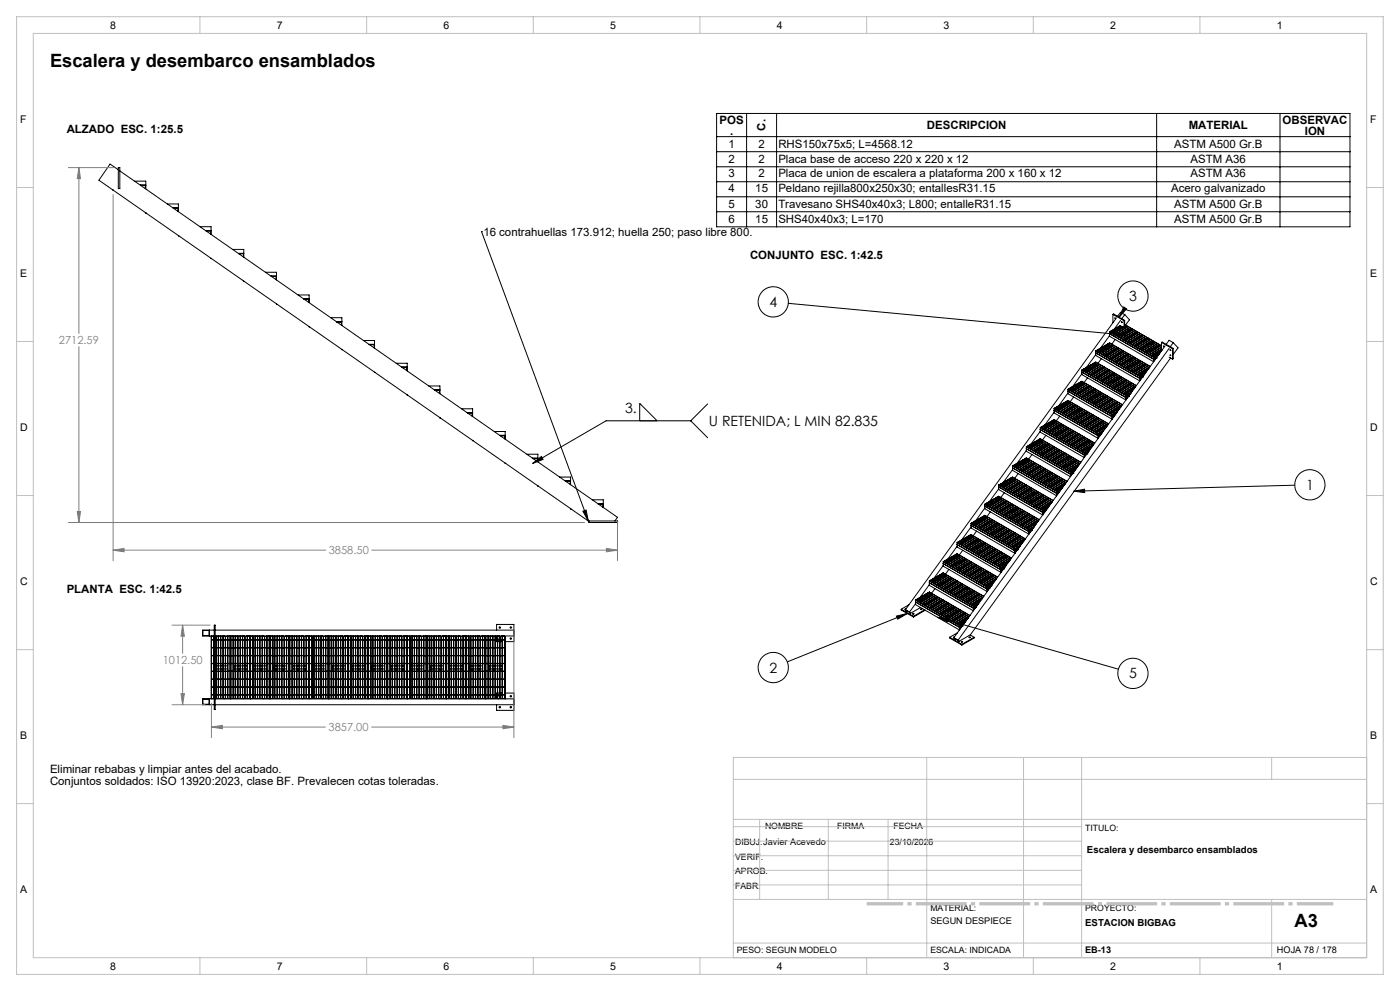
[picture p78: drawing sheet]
<svg xmlns="http://www.w3.org/2000/svg" width="420mm" height="297mm" viewBox="0 0 420 297" stroke-linecap="round" stroke-linejoin="round" font-family="sans-serif">
<defs><g id="words">
<g font-size="5.5">
<text x="15" y="19.9">Escalera y desembarco ensamblados</text>
<text x="388.4" y="277.8">A3</text>
</g>
<g font-size="4.2">
<text x="230.8" y="92">4</text>
<text x="338.7" y="90.2">3</text>
<text x="187.5" y="123.7">3.</text>
<text x="212.7" y="127.7">U RETENIDA; L MIN 82.835</text>
<text x="391.8" y="146.8">1</text>
<text x="230.8" y="201.6">2</text>
<text x="338.7" y="203.3">5</text>
</g>
<g font-size="3.4">
<text x="20" y="39.7">ALZADO ESC. 1:25.5</text>
<text x="215.9" y="37">POS</text>
<text x="219" y="40.5">.</text>
<text x="229.7" y="39.2" transform="rotate(-90 229.7 39.2)">C.</text>
<text x="278.1" y="38.6">DESCRIPCION</text>
<text x="356.6" y="38.6">MATERIAL</text>
<text x="384.8" y="37">OBSERVAC</text>
<text x="391.4" y="40.5">ION</text>
<text x="218.5" y="44.4">1</text>
<text x="227.5" y="44.4">2</text>
<text x="233.5" y="44.4">RHS150x75x5; L=4568.12</text>
<text x="352.2" y="44.4">ASTM A500 Gr.B</text>
<text x="218.5" y="48.9">2</text>
<text x="218.5" y="53">3</text>
<text x="227.5" y="48.9">2</text>
<text x="227.5" y="53">2</text>
<text x="233.5" y="48.9">Placa base de acceso 220 x 220 x 12</text>
<text x="233.5" y="53">Placa de union de escalera a plataforma 200 x 160 x 12</text>
<text x="357.2" y="48.9">ASTM A36</text>
<text x="357.2" y="53">ASTM A36</text>
<text x="218.5" y="57.5">4</text>
<text x="226.6" y="57.5">15</text>
<text x="233.5" y="57.5">Peldano rejilla800x250x30; entallesR31.15</text>
<text x="351.4" y="57.5">Acero galvanizado</text>
<text x="218.5" y="62.4">5</text>
<text x="226.6" y="62.4">30</text>
<text x="233.5" y="62.4">Travesano SHS40x40x3; L800; entalleR31.15</text>
<text x="352.2" y="62.4">ASTM A500 Gr.B</text>
<text x="145" y="70.7">16 contrahuellas 173.912; huella 250; paso libre 800.</text>
<text x="218.5" y="66.9">6</text>
<text x="226.6" y="66.9">15</text>
<text x="233.5" y="66.9">SHS40x40x3; L=170</text>
<text x="352.2" y="66.9">ASTM A500 Gr.B</text>
<text x="225" y="77.7">CONJUNTO ESC. 1:42.5</text>
<text x="20" y="177.7">PLANTA ESC. 1:42.5</text>
<text x="15" y="231.7">Eliminar rebabas y limpiar antes del acabado.</text>
<text x="15" y="235.2">Conjuntos soldados: ISO 13920:2023, clase BF. Prevalecen cotas toleradas.</text>
</g>
<g font-size="3.3" fill="#808080">
<text x="17.7" y="103.2">2712.59</text>
<text x="98.6" y="166.1">3858.50</text>
<text x="48.8" y="199">1012.50</text>
<text x="98.6" y="219.1">3857.00</text>
</g>
<g font-size="3.2">
<text x="33" y="8.6">8</text>
<text x="83" y="8.6">7</text>
<text x="133" y="8.6">6</text>
<text x="183" y="8.6">5</text>
<text x="233" y="8.6">4</text>
<text x="283" y="8.6">3</text>
<text x="333" y="8.6">2</text>
<text x="383" y="8.6">1</text>
<text x="6" y="36.8">F</text>
<text x="411" y="36.8">F</text>
<text x="6" y="82.9">E</text>
<text x="411" y="82.9">E</text>
<text x="6" y="129.1">D</text>
<text x="411" y="129.1">D</text>
<text x="6" y="175.3">C</text>
<text x="411" y="175.3">C</text>
<text x="6" y="221.4">B</text>
<text x="411" y="221.4">B</text>
<text x="6" y="267.6">A</text>
<text x="411" y="267.6">A</text>
<text x="33" y="290.6">8</text>
<text x="83" y="290.6">7</text>
<text x="133" y="290.6">6</text>
<text x="183" y="290.6">5</text>
<text x="233" y="290.6">4</text>
<text x="283" y="290.6">3</text>
<text x="333" y="290.6">2</text>
<text x="383" y="290.6">1</text>
</g>
<g font-size="2.9">
<text x="326.1" y="255.6">Escalera y desembarco ensamblados</text>
<text x="325.6" y="277.5">ESTACION BIGBAG</text>
</g>
<g font-size="2.7">
<text x="279.1" y="276.8">SEGUN DESPIECE</text>
<text x="325.6" y="285.6">EB-13</text>
<text x="383.1" y="285.6">HOJA 78 / 178</text>
</g>
<g font-size="2.6">
<text x="229.5" y="248.4">NOMBRE</text>
<text x="251.1" y="248.4">FIRMA</text>
<text x="268" y="248.4">FECHA</text>
<text x="325.6" y="249">TITULO:</text>
<text x="220.5" y="253.3">DIBUJ.Javier Acevedo</text>
<text x="220.5" y="257.7">VERIF.</text>
<text x="267" y="253.3">23/10/2026</text>
<text x="220.5" y="262">APROB.</text>
<text x="220.5" y="266.4">FABR.</text>
<text x="279.1" y="273">MATERIAL:</text>
<text x="325.6" y="273">PROYECTO:</text>
<text x="221.1" y="285.5">PESO: SEGUN MODELO</text>
<text x="279.1" y="285.5">ESCALA: INDICADA</text>
</g>
</g></defs>
<g fill="none" stroke="#000" stroke-width=".3">
<path d="M215 34h190v34h-190zM224 34v34M233 34v34M347 34v34M384 34v34M33.9 56.9l.2 .1M35.5 50.2h.4v6.3h-.4zM35.5 50.9l-2.5-1.7-3.3 4.8 146.8 102.1M35.9 51.2l149.3 103.8-.7 1.1M40.4 54.3h3.3v2.3M42.1 55.5h1.6M42.2 55.5h.1"/>
<path d="M42.3 55.6h1.3v.9M215 41h190M215 45.5h190M215 50h190M215 54.5h190M215 59h190M43.7 63.8l.2 .1M50.2 61.1h3.3v2.3M51.9 62.3h1.6M52 62.3h.1M52.1 62.4h1.3v1M53.5 70.6l.2 .1"/>
<path d="M60 67.9h3.3v2.3M61.7 69.1h1.6M61.8 69.1h.1M61.9 69.2h1.3v1M63.3 77.4l.2 .1M69.8 74.8h3.3v2.3M71.5 75.9h1.6M71.6 75.9v.1M71.7 76.1h1.3v.9M144.5 69.4h.1M144.5 69.4l32 86.7M215 63.5h190"/>
<path d="M73.1 84.2l.2 .1M79.6 81.6h3.3v2.3M81.3 82.8h1.6M81.4 82.8h.1M81.5 82.9h1.3v.9M82.9 91l.2 .2M89.4 88.4h3.3v2.3M91.1 89.6h1.6M91.2 89.6h.1M91.3 89.7h1.3v.9M92.7 97.9l.2 .1M99.2 95.2h3.4v2.3"/>
<path d="M101.1 96.5h1.3v.9M102.6 96.4h-1.6M236.5 90.9l101.3 9.5M332.9 99.4v1.4l13.2 7.6v-1.3M332.9 99.4l13.2 7.7M333.1 99.4l.7 .4M333.1 99.4v.1M333.6 99.6v-.5l.7 .5-.5 .2M333.8 99.9l1.7 .9zM333.8 99.9h.1M333.9 94.2l3.3 1.9M333.9 94.2l.2-.1 3.3 1.9"/>
<path d="M333.9 94.2v2.5M333.9 99.8l.5-.2 1.6 .9-.5 .2zM334 98.8l.8 .5-.4 .2-.8-.4M334 98.8l-.9 .6M334 98.8v.5M334.1 98.8l.8 .4 .4-.2-.8-.5v.6M334.4 99.6l-.4 .3M334.6 99.6l3.2 .8-3.3 .2zM334.6 98.5l2.4 1.4M334.9 99.3l-.4 .3M334.9 99.3l1.5 .9-.4 .3M334.9 99.3l3.3 1.8"/>
<path d="M334.9 95.3l-63.3 87.4M335 98.2v.6M335 98.2l.8 .5M335 98.2l-.9 .6M335.4 99l-.4 .3M335.5 98v.5M335.5 98l-.4 .2 .7 .5M335.5 98l.8 .4-1.9 1.2 3.3 1.8 1.4-.8M335.8 98.7l-.3 .3M335.8 98.7l-.4 .3M335.8 98.7l1.7 1M335.9 98.7l3.2 1.9"/>
<path d="M336 97.7v.5M336 97.7l.8 .4M336 97.7l-.4 .2 .7 .5M336.2 97.5l-3.3 1.9M336.2 96l-1.9 2.6M336.2 97.6h-.1l.7 .5M336.3 98.4l-.3 .3M336.3 98.4l1.7 .9M336.4 98.4l1.6 .9M336.8 98.1l-.9 .6M336.8 98.1l-.3 .4M336.8 98.1l-.4 .3"/>
<path d="M336.8 98.1l3.3 1.9M337 98l-.2 .1M337 100l-.3 .3M337 100l3.3 1.8-1.4 .9M337 100l-1.4 .8M337 98.1v.1M337.1 92l.9 .6-2.3 2.5zM337.2 96.1v2.2M337.4 96l-.2 .1M337.4 96v2.4M337.4 97.8l.4-.3-.4-.2 11 6.3M337.4 97.9l1.5 .9-.4 .2-1.6-.9 .1-.1"/>
<path d="M337.4 92.5l-1.7 2.6M337.4 94.3l-.9 1.2M337.4 94.3l1.4 1.5-1.1 1.6M337.4 94.3l-1.2-.7-.9 1.2M337.5 99.7l-1 .5M337.5 99.7l-.4 .3M337.9 97.5l-.4 .4M337.9 97.5l-.5 .3 3.3 1.9 .5-.2-.4 .3M337.9 97.5l1.5 1-.4 .2M338 99.4l-.4 .3M338 99.4l1.6 .9-.4 .3M338 99.4l-.4 .3 1.6 .9"/>
<path d="M338.5 99.1l-1.5 .8M338.5 99.1l-.3 .3M339 98.8l-.3 .3M339 98.8l1.6 .9-.9 .6-1.6-1 .4-.2M339.5 98.5l-.3 .3M339.5 98.5l-.9 .6 3.2 1.9 .5-.3-.3 .3M339.5 98.5l3.3 1.9M340.7 99.8l-.4 .3M340.7 99.8l3.3 1.9M340.7 99.8l-.5 .2M102.6 104.7l.1 .1M109 102.1h3.4v2.2"/>
<path d="M110.7 103.2h1.7M110.8 103.2v.1M110.9 103.3h1.4v1M112.4 111.5l.1 .1M118.9 108.9h3.3v2.3M120.5 110h1.7M120.6 110v.1M120.7 110.2h1.3v.9M122.2 118.3l.1 .1M128.7 115.7h3.3v2.3M130.5 117h1.3v.9M132 116.9h-1.6"/>
<path d="M320.4 116.7v1.3l13.2 7.6v-1.3M320.4 116.7l13.2 7.6M320.4 116.7l4.2-2.4 12.1 7M320.4 117.2l13.2 7.7M320.4 117.8l-2.8 3.8M320.5 116.7l.8 .3zM320.6 116.6v.1M321.1 116.3l.7 .5-.4 .2M321.1 116.3v.6M321.4 117.1l1.5 1M321.4 117.1v.1M321.4 117.1l1.6 .9"/>
<path d="M321.6 116.1v.5M321.6 116.1l-1 .5 4.1 2.4M321.9 116.8l-.4 .3M321.9 116.8l1.6 .9M321.9 116.8l3.3 1.9M322.1 115.7v.6M322.1 115.7l.7 .5M322.1 115.7l-.5 .3 .8 .4-.8-.3M322.1 119l-1 1.4M322.4 116.5l-1 .5M322.4 116.5l-.4 .3M322.4 116.5l3.2 1.9"/>
<path d="M322.5 116.6l.4-.4 3.2 1.9M322.5 115.5v.5M322.5 115.5l2.5 1.4M322.5 115.5l-.4 .2 .8 .5M323 118.1h.1M323 118l-.1 .1M323 118.1l1.6 .9M323 116.2l.4-.3-1.5 .8-.8-.4M323.1 118l1.6 1 .5-.3M323.1 115.1l.7 .5 .5-.3-.7-.4v.5M323.4 115.9l1.6 .9M323.5 117.8l-.3 .3"/>
<path d="M323.5 117.8l3.3 1.9M323.6 114.9l4.1 2.4M323.8 115.6l-.7-.4v.5M323.8 115.6l-.3 .4M323.8 115.6l1.7 1-1.5 .8-1.6-.9M323.8 115.6l-.9 .6 1.6 .9M324 117.4l-1 .6M324 117.5l-.3 .3M324 117.5l-.4 .2M324.1 114.6l.7 .4-.4 .3M324.1 114.6v.5M324.2 117.5l.3-.3-.4 .2 1.6 1"/>
<path d="M324.4 115.4l-.5 .2 5 2.9 1.4-.9-1.6-.9M324.4 115.4l-.4 .3M324.4 115.4l1.6 .9-.5 .3M324.6 110.9l13.1 7.6M324.6 110.9l4.1-2.4 12.2 7.1-1.4-.8M324.6 110.9v1.4l13.1 7.6v-1.4M324.6 111.5l13.1 7.6M324.6 114.3v.5M324.6 114.3l.7 .5-.4 .2-.8-.4M324.6 114.3l-2 1.1 .8 .5 .4-.3M324.6 112l-2.8 3.8M324.6 117.2l.4-.3 1.6 .9-.4 .3z"/>
<path d="M324.6 119.1l3.4 1.8M324.7 110.9l.8 .4zM324.7 119h-.1M324.7 119v.1M324.7 119l3.3 1.9M324.7 110.9h.1M324.8 110.8l.7 .5M324.9 115.1l-.4 .3M324.9 115.1l1.6 .9-.5 .3M324.9 115l4.9 2.9M325 116.9l-.3 .3M325.1 116.9l1.6 .9"/>
<path d="M325.2 118.7l-.4 .3M325.2 111.1v-.5l.8 .4-.5 .3M325.3 110.6l2.4 1.4M325.4 114.8l-.4 .3M325.4 114.8l-1 .5M325.4 114.8l3.2 1.9-.9 .6M325.5 111.3l1.6 1M325.5 111.3v.1M325.5 116.6l-.3 .3M325.5 116.6l-.4 .3M325.5 116.6l1.6 .9-.4 .3M325.6 111.3l3.3 1.9 .5-.2"/>
<path d="M325.7 111.4l.3-.3 3.3 1.9M325.7 118.4l-.4 .3M325.7 118.4l-.4 .3 1.5 .9M325.7 118.4l1.6 1-.5 .2M325.7 110.8v-.5l.8 .4-.9 .6M325.8 110.3l4 2.4M326 116.3l-.3 .3M326.1 116.3l3.3 1.9M326.1 118.1l-1.4 .9M326.2 111.1l.3-.3 1.7 .9M326.2 118.1l-.3 .4M326.2 118.1l-.4 .3 1.6 .9 .4-.2"/>
<path d="M326.2 110l.8 .5M326.2 110l-1.4 .8M326.2 110v.5M326.2 113.2l-1 1.4M326.4 119.9l.4-.2 1.7 .9-.5 .3zM326.5 116l-.3 .3M326.5 116l1.7 1-1 .5M326.7 109.7l.8 .5M326.7 109.7l-.4 .3M326.7 109.7v.5M326.7 117.9l-.3 .3M326.7 117.9l1.6 .9-.4 .3-1.7-1"/>
<path d="M326.7 117.8l4.9 2.9M326.8 119.7l-.4 .3M326.8 119.7l-.3 .3M327 115.7l-1.4 .9M327 110.5l1.6 .9M327 110.5l-.3 .3M327 115.7l-.3 .4M327 115.7l-.4 .3M327.1 110.5l1.6 .9M327.2 109.4l.8 .5M327.2 109.4l-.4 .3 .7 .4M327.2 112.3l3.3 1.9"/>
<path d="M327.2 112.3l4.9 2.8M327.2 117.6l-1 .5M327.2 109.4v.6M327.2 112.3v.1M327.2 117.6l-.4 .3M327.2 117.6l3.3 1.8-.5 .3M327.4 119.4l-.4 .3M327.4 119.4l-.5 .3 1.6 .9M327.4 119.4l1.6 .9-.5 .3M327.5 110.2l-1.4 .8M327.5 110.2l1.6 .9M327.5 110.2l-.3 .3"/>
<path d="M327.7 112l-.4 .3M327.7 117.3l-.4 .3M327.7 109.1l.8 .5-1.5 .8-.7-.4M327.7 109.1l-.4 .3 .7 .5M327.7 109.1v.6M327.8 109.1l.7 .5M327.8 112l.4-.3-.5 .3 1.7 .9M327.9 119.1l-.4 .3M327.9 119.1l4.9 2.8M328 109.9l-.4 .3 1.6 .9M328 109.9l1.6 .9-.9 .6M328 109.9l-.3 .3"/>
<path d="M328.1 109.9l3.3 1.9 .4-.3-1.6-.9M328.2 117l-.4 .3M328.2 109.4v-.5l.8 .4-.5 .3M328.2 117l1.6 .9M328.3 108.8l4 2.4M328.4 118.8l-.4 .3M328.5 118.8l.4-.3 4.9 2.9-1.6-1 .5-.2M328.5 109.6l1.6 1-.4 .2M328.5 109.6l-.3 .3M328.6 109.6l1.6 .9M328.6 111.4l-1.4 .9 .5-.3M328.7 111.4l-.5 .3 1.6 .9"/>
<path d="M328.7 111.4l3.3 1.9-1.5 .9M328.7 111.4l-.4 .4M328.7 116.7l-.4 .3M328.7 116.7l-.5 .3M328.7 108.6l.8 .4-.5 .3M328.7 108.6l-.9 .5M328.7 105.2v1.3l13.2 7.7v-1.4M328.7 108.6v.5M328.7 105.2l13.2 7.6M328.7 105.2l4.2-2.4 12.2 7M328.7 105.8l13.2 7.6M328.7 106.3l-2.7 3.8"/>
<path d="M328.8 111.4l.4-.2 1.6 .9-.5 .3zM328.8 113.3h.1M328.8 113.2v.1M328.8 118.5l-1.4 .9 1.6 .9 .5-.3-1.6-.9M328.8 105.2l.8 .4zM328.9 105.1v.1M328.9 105.1l.5-.3 .7 .5-.4 .2zM329 109.3l-.9 .6M329 109.3l1.6 1-.4 .2M329 109.3l-.3 .3M329.2 111.2l-.4 .3M329.4 111.2l.3-.3 1.6 .9-.4 .3 1.5-.8"/>
<path d="M329.4 113l3.2 1.9-.4 .2M329.4 113l-.4 .3M329.4 118.2l-.4 .4M329.4 118.2l-1 .6M329.4 118.2l3.2 1.9M329.4 104.8v.6M329.5 109l-.4 .3M329.5 109l1.7 1-.9 .6M329.5 109l-.3 .4M329.7 105.6v.1M329.7 105.6l-.1 .1M329.7 105.6l1.5 1"/>
<path d="M329.8 112.7l-.4 .3 1.6 .9M329.8 112.7l3.3 1.9-.4 .3-1.6-1 .4-.2M329.8 112.7l-.3 .3M329.8 118l-.3 .3M329.8 118l3.3 1.8-.9 .6-1.6-1 .4-.2M329.9 104.6v.5M329.9 104.6l.7 .4-.4 .3M329.9 104.6l-.5 .2 .8 .5M330.1 119.8l4.9 2.8-1.4 .9M330.2 110.6l-1 .5 3.3 1.9M330.2 105.3l-.4 .3M330.2 110.6l-.4 .3"/>
<path d="M330.2 105.3l1.6 1-.4 .2M330.2 110.6l3.3 1.8M330.2 105.3l5 2.8M330.3 112.4l-.9 .5M330.3 112.4l-.4 .3 1.6 .9M330.3 112.4l-.3 .3M330.3 117.7l-.3 .3M330.3 117.7l-.4 .2 1.6 .9M330.3 117.7l1.7 .9-1 .5-1.6-.9 .4-.2M330.4 104.3v.5M330.4 104.3l.8 .4-1.5 .9 3.3 1.9 2-1.1-1.7-1M330.4 104.3l-.5 .2 4.1 2.4"/>
<path d="M330.4 112.4l5 2.8 1.9-1.1M330.4 107.5l-1 1.4M330.4 114.3h.1M330.4 114.3l3.4 1.8M330.5 119.5l-.3 .3M330.7 114.3l.3-.4-.4 .3 1.6 .9M330.7 105l-.4 .3M330.7 110.3l3.3 1.8M330.9 112.1l-.5 .3M330.9 112.1l1.6 1-.5 .2M330.9 104v.5M330.9 112.1l-.4 .3"/>
<path d="M330.9 104l-.5 .2 .8 .5M331 119.2l-1.4 .8M331 112.1l.4-.3 1.6 .9-.5 .3M331 119.2l-.3 .3M331.2 110l-1 .6M331.2 110l3.3 1.9M331.2 119.2l.3-.3-.4 .3 1.6 .9M331.2 104.7l-.4 .4M331.2 110l-.4 .3M331.2 104.7l3.3 1.9M331.4 103.7v.5M331.4 106.6h.1"/>
<path d="M331.4 103.7l-.5 .3 .8 .4-.8-.4M331.4 106.6l1.5 .9M331.4 111.8l4.9 2.9M331.5 113.7l-.3 .3M331.6 113.6l.4-.2 1.6 .9-.4 .2zM331.7 119l.3-.4-.4 .3 3.3 1.9M331.7 104.5l-.4 .3M331.7 104.5l-1 .5 1.7 .9 .4-.2M331.7 104.5l1.6 .9M331.9 111.5l-.4 .4M331.9 103.4v.5M331.9 103.4l.7 .5"/>
<path d="M331.9 103.4l-.5 .3 .8 .4-.8-.4M332 106.3l.4-.3-1 .5M332 113.4l-.3 .3M332.1 115.1l.1 .1M332.2 115.2l1.6 .9M332.2 104.2l-.4 .3M332.2 115.2h.1M332.2 104.2l-.4 .2 1.5 1M332.2 104.2l3.3 1.8-.5 .3M332.4 111.3l3.2 1.8-1.4 .9 .4-.3M332.4 111.3l-.4 .3M332.4 111.2l.4-.3-.3 .4"/>
<path d="M332.4 103.1l.7 .5-1.9 1.1M332.4 103.1l-.5 .3 .8 .4M332.4 106l1.6 .9M332.4 103.1v.5M332.4 103.1l.5-.3 .7 .5-.4 .2zM332.5 113.1l-.4 .2M332.5 113.1l-.3 .3M332.5 113.1l1.6 .9-.4 .3M332.6 113.1l3.2 1.8M332.7 114.9l-.5 .2 1.6 1M332.7 114.9l1.6 .9-.5 .3M332.7 103.9l-.3 .3"/>
<path d="M332.7 114.9l-.3 .3M332.7 103.9l1.6 .9-.5 .3M332.7 103.9l-.5 .2 1.6 1M332.7 114.9l.5-.3 1.6 .9-.4 .3zM332.7 103.9l.5-.3 1.6 .9-.4 .3zM332.8 110.9l-.9 .6M332.8 105.7l-.3 .3M332.9 102.8v.6M332.9 100l13.2 7.6M332.9 100.6l-2.8 3.8M333 107.6l3.3 1.8-1.6-.9M333 112.8l1.6 .9"/>
<path d="M333 112.8l-.3 .3M333 112.8l-.4 .3M333 107.5v.1M333 107.5l1.6 .9M333.2 107.6l.3-.4 1.6 1M333.2 103.6l-.4 .3M333.2 114.6l-.4 .3M333.2 119.9l-.4 .3M333.2 119.9l1.6 .9-.4 .3-1.7-1 1-.5-.4 .3M333.2 114.6l1.7 .9M333.2 103.6l5 2.8M333.3 114.6l.4-.3 1.6 .9-.4 .3"/>
<path d="M333.3 105.4l-.3 .3M333.3 105.4l-.4 .3 1.6 .9M333.4 105.4l.4-.3-.3 .3M333.4 105.4l1.6 .9M333.5 112.5l-.5 .2M333.6 112.5l1.6 .9-1.7-.9-.3 .3M333.6 119.6l-.4 .2M333.7 112.5l.3-.3-.9 .5M333.7 103.3l-.4 .3M333.7 103.3l-.5 .3M333.7 103.3l1.6 .9-.4 .3M333.8 105.1l-2.3 1.5"/>
<path d="M333.8 116.2l1.6 .9M333.8 116.2h.1M334 116.2l.4-.4 1.6 1-.5 .2 .5-.2-.3 .4M334 105.2l.4-.4 1.6 1-.5 .2M334 107l-.3 .3M334 107l-.9 .5 3.2 1.9M334 107l3.3 1.8M334.2 114l3.3 1.9 1.5-.8M334.2 114l-1 .6M334.2 114l-.4 .4M334.4 115.8l3.3 1.9 1.4-.8M334.5 111.9l-1 .5"/>
<path d="M334.5 111.9l1.6 1M334.5 111.9l-.4 .3 1.6 .9 .4-.2M334.5 106.7l-.3 .3M334.5 111.9l-.3 .4M334.5 106.7l-.4 .2 1.6 .9M334.5 106.7l3.3 1.8-1 .6M334.5 101.7l-.9 1.4M334.6 108.4v.1M334.7 108.5h.1M334.7 113.7l-.4 .3M334.7 113.7l1.6 .9M334.9 115.6l-1 .5 3.3 1.9 1-.5"/>
<path d="M334.9 115.6l1.5 .9-.4 .3M334.9 104.6l-.4 .3M334.9 115.6l-.4 .3M334.9 104.6l-1 .5 4.9 2.9M334.9 104.6l1.5 .9-.4 .2-1.6-.9M334.9 115.5l1.6 1M335 115.6l.4-.3 1.6 .9M335 106.4l-.3 .3M335 106.4l-.4 .2 1.6 1M335 106.4l1.6 .9M335.1 108.2l-.4 .2M335.2 108.2l-.4 .3"/>
<path d="M335.2 108.2l3.3 1.9M335.2 108.2l-.5 .2M335.3 108.2l.4-.3-.5 .3 1.6 .9M335.4 104.2l-.4 .4M335.4 104.2l-.5 .3M335.4 104.2l1.6 1M335.4 115.2l3.3 2M335.5 117.1v.1M335.5 117.1l1.5 1M335.5 100.8v.1M335.5 106.1l-.3 .3M335.5 106.1l-.4 .3 4.9 2.8"/>
<path d="M335.5 106.1l1.6 .9-.4 .3M335.5 100.8l1.6 .9M335.6 100.8l3.2 1.9M335.7 113.2l3.2 1.9-.4 .2M335.7 113.2l-.5 .2 1.6 1-1.6-1-.4 .4M335.7 100.9l.3-.4 1.6 1-.4 .2M335.7 106.1l.3-.3 1.6 .9-.4 .3M335.7 113.2l-.4 .3M335.8 115l-.3 .3M335.8 107.9l.4-.3-.5 .3 1.6 .9M336.1 105.8l3.2 1.9M336.2 112.9l-.5 .2 1.6 1 .6-.3"/>
<path d="M336.2 112.9l1.6 .9M336.2 100.6l.3-.3 3.3 1.8M336.2 105.8l.3-.3 1.6 .9M336.2 112.9l-.4 .3M336.2 107.6l1.7 .9M336.3 109.5l3.3 1.8zM336.3 114.7l3.3 1.9-.4 .3M336.3 114.7l-1.4 .8M336.3 109.5h.1M336.3 114.7l-.3 .3M336.4 114.7l1.6 .9M336.4 109.4l1.6 .9 .9-.5"/>
<path d="M336.5 116.5l1.6 1M336.5 116.5l-.3 .3M336.5 116.5l.5-.3-.3 .4M336.7 107.3l-1.5 .8M336.7 107.3l1.6 1-.4 .2M336.7 107.3l-.4 .4M336.8 109.1l-.5 .3M336.8 114.4l1.7 1M336.8 114.4l-.4 .3M336.8 109.1l-.3 .4M336.8 114.4l-.3 .4M336.9 109.1l1.6 1"/>
<path d="M337 105.2l-.5 .2M337 114.4l.3-.3-.4 .3 3.3 1.9 .3-.2M337 105.2l-.3 .3M337 105.2l-1.4 .8M337 105.2l3.3 1.9-.5 .3M337.1 101.8l1.6 1M337.2 101.8h.1M337.2 107l-.4 .3M337.2 118.1h.1M337.2 118.1l.7 .4M337.2 118.1l.6 .4M337.2 101.8h-.1"/>
<path d="M337.2 118l.8 .5M337.2 107l3.3 1.9M337.2 101.7l1.6 1 .5-.3-.3 .4M337.3 118.1l.4-.3 .7 .4-.4 .3M337.3 101.8l.4-.3 3.3 1.9M337.3 108.9l-.3 .3M337.3 108.9l1.7 .9M337.3 108.9l-.9 .5M337.4 114.1l3.2 1.9M337.5 115.9l-1.4 .9M337.5 116l1.6 .9M337.5 116l-.5 .2"/>
<path d="M337.5 108.9l.4-.3 1.5 .9-.4 .3M337.5 116l-.4 .3M337.6 116l.4-.3-.4 .2 2.1 1.3M337.7 106.7l-.4 .4M337.7 106.7l-1 .6M337.7 106.7l1.6 1M337.7 117.8l.9 .3M337.7 118.5h.1M337.8 119.1h-.1M337.8 118.5v1.3M337.8 119l.1 .1M337.8 106.8l.4-.3 3.3 1.9"/>
<path d="M337.9 113.8l1.5 1-.4 .2M337.9 113.8l-.4 .4M337.9 118.5v.6M337.9 108.5l4.9 2.9M337.9 110.5h.1M338 118.5h-.1M338 118.5l-.1 .6M338 118.5v.1M338 110.4h-.1M338 108.6l.3-.3 3.3 1.9-.4 .3M338 118.5l.2 .5M338.1 115.6l1.6 1"/>
<path d="M338.1 106.4l-.4 .3M338.2 118.4l-.2 .1M338.2 119l-.5 .1M338.2 119.1l-.4 .1 .3 .1M338.2 117.5l.7 .4M338.2 115.7l.3-.3 1.6 .9-.4 .3M338.2 101.2l-.4 .3M338.2 117.5l-.4 .3M338.2 118.4v.7M338.2 101.2l-1 .5M338.2 106.4l1.6 1M338.2 101.2l4.9 2.9-.4 .2-1.6-.9"/>
<path d="M338.3 106.5l.4-.3-1 .5M338.5 108.3l.3-.3 3.3 1.9M338.5 110.1l3.3 1.9M338.5 110.1l-.4 .3 1.6 .9 .4-.2M338.5 110.1l-.3 .4M338.5 118.9l-.3 .2M338.5 118.8h.1M338.6 118.8l-.4 .2M338.6 118.1l-.4 .3M338.6 118.1v.6M338.6 118.3l.2 .1M338.7 117.2l.7 .4-.7-.4"/>
<path d="M338.7 117.2l-.5 .3M338.7 117.2l-.4 .3M338.7 100.9l-.4 .3M338.7 100.9l.5-.3 1.6 1-.5 .2zM338.8 102.7l-.1 .1M338.8 102.8h.1M338.8 102.8l5 2.8M338.9 117.9h.1M338.9 117.9v.4M338.9 102.7l1.6 .9M338.9 117.9v.3M339 109.8l-.3 .3"/>
<path d="M339 115.1l1.6 .9M339 115.1l-.3 .3M339 109.8l1.6 1-.4 .2M339.1 109.8l3.2 1.9M339.1 117.9v.1l-.2-.1M339.2 116.9l-.4 .3M339.2 116.9l-.5 .3M339.2 100.6l-.4 .4M339.2 117.8l-.1 .1M339.2 117.8v.1M339.3 117.8h-.1M339.3 117.7l-.2 .2"/>
<path d="M339.3 100.6l.4-.3 1.6 1-.4 .2M339.3 107.7l-1.9 1.1M339.3 107.7l5 2.9-.5 .2M339.3 107.7l-.3 .4M339.4 102.4l1.6 1M339.5 114.8l-.4 .3M339.5 114.8l-.3 .3M339.7 116.6l-.5 .3 .5 .3M339.7 116.6l-.4 .3M339.7 111.4l1.5 .9M339.7 100.3l5 2.8 1.4-.8-3.3-1.9M339.8 107.4l-1.5 .8"/>
<path d="M339.8 102.1l-.5 .3M339.8 107.4l-.3 .3M339.8 107.4l-.4 .3 1.6 .9M339.8 102.2l-.3 .3M339.9 107.4l.4-.3 1.6 1-.4 .2zM339.9 102.1l.4-.2 1.6 .9-.4 .3zM340 109.2l-1.4 .9M340 109.3l-.3 .3M340 109.2l3.3 2M340.1 109.3l.4-.3-1.3 .9M340.2 116.3l.1 .1M340.2 116.3l-.5 .3 .3 .2-.3-.2"/>
<path d="M340.2 100l-.4 .4M340.2 116.3l-.4 .4M340.2 100l-1 .6 3.3 1.9 .4-.3-1.6-.9-.3 .3M340.2 100l1.6 1-.5 .2M340.3 101.9l-.3 .3M340.3 107.1l-.3 .4M340.4 116.2l-.2 .1M340.4 103.7l.1 .1M340.4 103.7l3.4 1.9M340.5 103.7h-.1M340.5 101.9l.4-.3 1.5 .9-.4 .3M340.6 109l.4-.3-.4 .2 3.2 1.9"/>
<path d="M340.7 110.8l-1 .5 1.6 1 .5-.3-1.6-.9-.4 .3M340.7 110.8l1.6 .9M340.7 110.8l-.4 .3M341 103.4l-.4 .3M341 103.4l-.4 .3 1.6 .9M341 103.4l3.3 1.9-.5 .3M341.1 108.7l.4-.3 1.6 .9-.4 .3zM341.1 110.5l-.4 .2M341.2 110.5l-.4 .3M341.2 110.5l1.6 .9M341.3 112.4l.8 .3M341.5 108.4l-1.5 .8"/>
<path d="M341.5 103.1l-1 .5M341.5 103.1l-.4 .3M341.5 112.4l.3-.4 .8 .5-.4 .2M341.5 108.4l-.4 .3M341.7 110.2l-.4 .3M341.7 110.2l1.6 .9M341.8 101l-.3 .3M341.8 101l-1.4 .8 3.3 1.9 .4-.2-1.6-1M341.8 101l5 2.9M341.9 112l.9 .4M341.9 101l3.3 1.9M341.9 112.8l.1 1.2"/>
<path d="M342 113.3l-.1 .1M342 113.3h.1M342 102.8l-.3 .3M342 108.1l-.4 .3 3.2 1.8M342 108.1l1.6 .9-.4 .3M342 108.1l-.3 .3M342 102.8l-.4 .3 4.9 2.8 1-.5M342 102.8l3.3 1.9M342.1 112.7v.6M342.1 112.7h.1M342.1 104.6l.1 .1M342.1 112.8h.1"/>
<path d="M342.2 109.9l1.6 1M342.2 109.9l-.5 .3M342.2 104.7h.1M342.2 109.9l-.4 .3M342.2 112.7l.1 .6M342.2 109.9l.5-.3-.4 .4M342.3 104.7l.4-.3-.5 .2 1.6 1M342.3 112.7h-.1M342.3 113.3l-.4 .1M342.3 113.3l-.3 .1 .3 .2M342.3 111.8l-.3 .3M342.3 111.8l.7 .4"/>
<path d="M342.3 112.7v.6M342.4 111.7l.7 .4M342.4 100.7l3.2 1.9M342.5 102.5l-.3 .4M342.5 102.5l3.3 1.9M342.6 109.6l-1.9 1.2M342.6 104.3l-.4 .3M342.7 102.6l.3-.3-.9 .5M342.7 113.1l-.4 .2M342.7 113.1h.1M342.8 112.4l-.5 .3M342.8 112.4l-.1 .6-.4 .3"/>
<path d="M342.8 112.4h.1M342.8 112.4v.5M342.8 112.6l.2 .1M342.8 111.5l-.3 .3M342.8 111.5l.8 .4M342.8 111.5l-1.4 .8 .7 .4M342.8 109.7l.4-.3 1.5 .8M342.8 100.4l-.3 .3M342.8 100.4l-.9 .6M343 112.2v.4M343.1 112.1l-.1 .1M343.1 112.1v.4"/>
<path d="M343.1 112.2l.2 .1M343.2 104.1l-.4 .3M343.2 104.1l-.5 .2 1.6 1M343.2 104.1l1.6 .9-.5 .3M343.2 104.1l.5-.3-.4 .3M343.3 112.1v.2M343.3 111.2l-.3 .3M343.3 111.2l-.4 .2 .7 .4M343.3 109.4l.4-.3-1 .5 1.6 1 .4-.3M343.4 112.1h-.1M343.4 112.1h.1M343.4 112v.1"/>
<path d="M343.5 112l-.2 .1M343.5 102l-.4 .3M343.6 103.8l-.4 .2M343.6 102l.4-.3-1 .5M343.8 110.9l-2 1.1M343.8 110.9l-.4 .3 .5 .2-.6-.2M343.8 110.9l.3 .2M343.8 105.6l1.6 1zM343.8 110.9l-.3 .3M344.1 101.7l1.6 .9M344.2 103.5l-.4 .3M344.2 103.5l1.6 1"/>
<path d="M344.2 103.5l-.5 .3 1.6 .9M344.3 110.6l.2 .1M344.3 110.6l-.4 .3 .3 .1M344.3 105.3l-.3 .4M344.3 110.6l-.3 .3M344.4 105.3l2.4 1.4 .2-.1M344.5 101.4l-.5 .2M344.5 101.4l-.4 .3M344.5 105.4l.3-.3 1.6 .9-.4 .3M344.6 110.5l-.1 .1M344.6 103.2l-.4 .3M344.7 103.2l3.2 1.9"/>
<path d="M344.7 103.2l-.4 .3M344.7 103.2l1.6 .9M345 105.1l.3-.3 1.7 .9M345.2 102.9l-1 .6M345.2 102.9l-.4 .4M345.3 104.7l-.5 .3M345.5 106.6l.7 .4M345.5 106.6l.6 .4M345.5 106.6v.1M345.5 106.6l.8 .4M345.7 102.7l1.6 .9-1.4 .9 1.6 .9M345.7 102.7l-.5 .2 3.4 1.8"/>
<path d="M345.7 102.7l-.4 .3M345.7 102.6l.4-.2 1.7 .9-.5 .2zM345.8 104.5l-1.9 1.1 1.6 .9 .4-.2-1.6-1M345.8 104.5l1.7 .9M345.8 104.5l-.3 .3M346 106.3l-.3 .3M346 106.3l.7 .4-.3 .3M346 106.3l-.5 .3M346.1 107v.1M346.1 107.6h.1M346.1 102.4l-.3 .3M346.1 107v1.3"/>
<path d="M346.1 107.5l.1 .1M346.2 107h.1M346.2 107v.6M346.3 107l-.1 .6M346.3 104.2l-1 .5M346.3 107l.1 .1M346.3 104.2l-.3 .3M346.4 107l.1 .5M346.5 106.9l-.1 .1M346.5 107.5l-.4 .1M346.5 107.6l-.4 .1 .4 .1M346.5 106l-.5 .3"/>
<path d="M346.5 106l-.4 .3M346.5 106l.7 .4M346.5 106.9v.7M346.5 106l.8 .4M346.6 106l.4-.3 .7 .4M346.8 103.9l1.6 .9M346.8 103.9l-.4 .3 1.6 .9M346.8 103.9l-.3 .3M346.8 107.4l-.3 .2M346.9 107.3h.1M346.9 107.3l-.4 .2M347 106.6l-.5 .3"/>
<path d="M347 106.6l-.1 .6M347 106.9l.1 .1M347.2 106.4v.5M347.3 106.4h-.1M347.3 106.4v.3M347.3 106.5h.1M347.3 103.6l-.4 .3M347.3 103.6l1.1 .6M347.3 103.6l-.3 .3M347.4 106.4v.2M347.5 105.4l-.4 .4M347.5 105.4l.5 .3"/>
<path d="M347.5 106.3l-.1 .1M347.5 106.3h.1M347.5 106.3v.1M347.7 106.2l-.3 .2M347.8 103.3l.6 .4M347.8 103.3l-.4 .3 1 .6M347.8 103.3l-.3 .3M348 105.2l-.4 .3M348 105.2l-.4 .2 .5 .3M348.4 102.6l.1 2.4-.3 .2M348.4 102.6l3.4 1.9M348.4 102.6l.3-.1 3.3 1.9"/>
<path d="M348.4 104.8l-.9 .6M348.5 104.8l.1 .1M348.5 104.8l-.4 .3 .2 .2-.3-.1M348.7 104.7l-.1 .2M349.5 103.7l-63.4 87.4M350.7 107l1.1 .6M350.7 104.4l-63.3 87.5M351 106.3l.2 .3zM351.2 107.3l-60.1 82.9-3.4 2M351.8 104.5v3.1M352 104.4v3.1l-.2 .1M352 104.4l-.2 .1"/>
<path d="M352 102.7l-.9 1.2M352 102.7l1.4 1.5-1.4 2M352 102.7l-1.3-.7-.9 1.2M132 125.2l.1 .1M138.5 122.5h3.3v2.3M140.3 123.8h1.3v.9M141.8 132l.1 .1M141.8 123.7h-1.6M148.3 129.3h3.3v2.3M150 130.5h1.6M150 130.5h.1M150.1 130.6h1.3v.9"/>
<path d="M151.6 138.8l.1 .1M158.1 136.1h3.3v2.4M159.8 137.3h1.6M159.8 138.9l2.6-2.1 .5 .9zM159.8 137.3v.1M159.9 137.4h1.4v1M191.9 126.1v-5.2l5.2 5.2M207.2 126.1h-25.4l-22 12.8M207.2 126.1l5.1 5.1M212.3 121l-5.1 5.1M303.8 139.6v1.4l13.2 7.6v-1.4M303.8 139.6l13.2 7.6"/>
<path d="M303.8 139.6l4.1-2.4 12.2 7M303.9 139.6v.1M303.9 139.6l.8 .4M303.9 139.6l2.5 1.4M304.4 139.3v.5M304.4 139.3l.8 .4M304.4 139.3l-.4 .3 .7 .4M305.2 139.8l-.3 .3M305.2 139.8l-.4 .2 1.6 1M305.2 139.8l1.6 .9-.4 .3M305.4 138.7v.5M305.4 138.7l.8 .5-.5 .2"/>
<path d="M305.4 138.7l-.9 .6 .7 .4M305.7 139.4l-1 .6M305.7 139.5l-.3 .3M305.7 139.5l-.4 .2 1.6 1M305.7 139.4l-.8-.4v.5M305.7 139.5l1.6 .9-.4 .3M305.9 139.5l.3-.3 1.6 .9-.4 .3M306 138.4l.7 .4 .5-.2M306.4 138.1l-.9 .6 .7 .4 .5-.2-.8-.5v.6M306.4 138.1l.8 .5M306.4 138.1v.6M306.7 138.9l-.3 .3"/>
<path d="M306.7 138.9l-.9 .5 3.3 2M306.7 138.9l1.6 .9-.4 .3-1.6-.9M306.8 138.9l1.6 .9 1-.5M306.9 137.9v.5M306.9 137.9l.8 .4M306.9 137.9l-.4 .2 .7 .5M307.2 138.6l-.3 .3M307.2 138.6l1.7 1M307.3 138.6l3.3 1.9M307.4 137.6v.5M307.4 137.6l-.4 .2 .7 .5M307.4 137.6l.8 .4-1.4 .9"/>
<path d="M307.5 137.5l.4-.2 .8 .4-.5 .3zM307.7 138.3l-.5 .3M307.7 138.3l-.3 .3M307.7 138.3l1.7 1M307.9 133.9v1.4l13.2 7.6M307.9 137.3v.5M307.9 133.9l13.2 7.6M307.9 133.9l4.2-2.4 12.2 7M307.9 134.5l13.2 7.6M307.9 135l-2.7 3.8M308 133.9l.9 .4zM308.1 133.8v.1"/>
<path d="M308.2 138l-.3 .4M308.2 138l-.4 .3 1.6 .9M308.2 138l3.3 1.9M308.4 139.9l-.4 .3M308.4 139.9l1.7 .9M308.4 139.9l-1 .5M308.5 139.9l.4-.3 3.3 1.9M308.6 133.6v.5M308.6 133.6l-.4 .2 .7 .5 .5-.3M308.6 133.6l.8 .4M308.6 133.5l.5-.2 .7 .4-.4 .3zM308.7 137.8l-.3 .3"/>
<path d="M308.7 137.8l-.4 .2 1.6 1M308.7 137.8l1.6 .9M308.8 134.4l5 2.8zM308.9 134.3v.1M308.9 134.3l1.7 .9 .4-.2M309.1 133.3v.5M309.4 139.3l-.4 .3M309.4 134l-.4 .3M309.4 139.3l4.9 2.8-.4 .3M309.4 134l-.5 .3M309.4 134l1.6 1M309.6 133v.5"/>
<path d="M309.6 133l.7 .4M309.6 136.2l-1 1.4M309.8 139l-.4 .2M309.9 139l-.4 .3M309.9 133.7l-.4 .4M309.9 133.7l-.4 .3 1.5 .9 .5-.2M309.9 133.7l3.3 1.9-1 .6-1.6-.9 .4-.3M310 139l1.5 .9M310 133.7l.4-.2 1.6 .9-.5 .3zM310.1 132.7v.5M310.1 132.7l.7 .4-.4 .3-.8-.4M310.1 132.7l-1 .5 .8 .5"/>
<path d="M310.1 132.7l.8 .4 .4-.2-.7-.5v.5M310.3 138.7l-.4 .3M310.3 133.4l-.4 .3M310.4 133.5l-.3 .3M310.4 138.7l-.3 .3M310.4 138.7l-.9 .6 1.5 .9M310.4 138.7l1.6 1-1.9 1.1M310.5 135.3l.1 .1M310.5 135.3h-.1M310.6 133.5l.3-.3 1.6 .9M310.6 132.4l.8 .4M311 135l-.3 .3"/>
<path d="M311 135l1.7 .9-1.6-.9 .4-.3-.3 .3M311.1 132.1l.7 .5-.4 .2M311.1 132.1l-1 .6M311.1 132.1v.5M311.1 132.1l.8 .4 .4-.2M311.4 132.9l-1 .5 5 2.9 1-.6-.4 .4M311.4 132.9l-.4 .3M311.4 132.9l1.6 .9-.4 .3-1.7-1M311.5 140l-.4 .2 1.6 .9M311.5 140l1.7 .9-.5 .2M311.5 140l-.3 .3M311.6 131.8l-.5 .3"/>
<path d="M311.6 131.8v.6M311.6 131.8l.7 .5M311.9 132.6l-.4 .3M311.9 132.6l4.9 2.8M311.9 132.6l-.5 .3M311.9 132.6l1.6 .9M312.1 139.7l-.5 .2 3.3 1.9M312.1 139.7l1.6 .9-.5 .3M312.1 128.2v1.3l13.2 7.6v-1.3M312.1 131.5v.6M312.1 134.4l-.4 .3M312.1 139.7l-.4 .3"/>
<path d="M312.1 131.5l.7 .5M312.1 131.5l-.5 .3 .8 .5M312.1 134.4l-.5 .3 4.9 2.8 2-1.1M312.1 134.4l1.6 1-.5 .2M312.1 128.2l13.2 7.6M312.1 128.7l13.2 7.6M312.1 129.3l-2.8 3.8M312.2 136.2h-.1M312.2 136.2v.1M312.2 136.2l-.1 .1M312.2 128.1v.1M312.2 128.1l.8 .4"/>
<path d="M312.2 128.1l.7 .5M312.4 132.3l-.4 .3M312.4 132.3l1.6 .9M312.5 134.1l-.4 .3M312.6 134.1l1.6 .9M312.6 134.1l-.4 .3M312.6 134.1l3.3 1.9M312.7 134.2l.4-.4 1.6 1M312.7 136l-.3 .3M312.7 136l-.4 .2 3.3 1.9 .4-.3-1.6-.9M312.7 136l1.6 .9-.4 .3M312.7 127.8v.5"/>
<path d="M312.7 127.8l.8 .5M312.7 127.8l-.4 .3 .8 .4M312.9 132l-.4 .3M312.9 132l-1 .6M312.9 132l1.6 1-1.4 .8-1.7-.9M313 128.5l-.1 .1M313.1 128.6l3.2 1.9M313.1 128.6v.1M313.1 133.8l4.9 2.9M313.2 127.5v.6M313.2 135.7l-.3 .3M313.2 135.7l-.4 .2 1.6 .9"/>
<path d="M313.2 135.7l1.6 .9-.4 .2M313.2 127.5l2.5 1.4-1.6-.9 .4-.3M313.2 127.5l-.4 .3 .7 .4M313.5 128.3l-.3 .3M313.5 133.6l-.3 .3M313.5 128.3l5 2.8M313.5 128.3l-.4 .2M313.7 127.2v.6M313.7 135.4l-.3 .3M313.7 127.2l.8 .5M313.7 127.2l-.4 .3 .7 .4M313.8 135.4l3.2 1.8"/>
<path d="M313.8 130.5l-1.1 1.4M313.8 137.2l3.3 1.9zM313.9 137.2v.1M314 128l-.5 .2M314 128l-.3 .3M314 133.3l-.3 .3M314 133.3l-1.9 1.1M314 133.3l3.3 1.8-.9 .6M314.2 135.1l-.3 .3M314.2 135.1l-.4 .3M314.2 135.1l1.6 .9M314.3 127.5v-.5l.7 .4-1.4 .9"/>
<path d="M314.3 126.9l.8 .4M314.4 136.9l-.4 .3M314.4 136.9l-.5 .3M314.4 136.9l3.3 1.9M314.5 133l-.3 .3M314.5 127.7l-.3 .3M314.5 136.9l.4-.3 1.6 .9-.9 .6 3.3 1.9M314.5 133l-.4 .2 1.6 1M314.5 133l1.7 .9M314.5 127.7l1.7 1-1.5 .8-1.6-1M314.7 134.8l-1.4 .8M314.7 129.5h-.1"/>
<path d="M314.7 127.7l.4-.3 1.6 .9M314.7 129.5l-.1 .1M314.7 129.5v.1M314.7 134.8l-.3 .3M314.7 126.7l.8 .4M314.7 126.7v.5M314.9 129.6l.3-.3-.5 .2 1.7 1M315.1 127.4l1.6 .9M315.2 134.5l-.5 .3M315.2 134.5l-.3 .3M315.2 134.5l-.9 .5M315.2 126.4v.5"/>
<path d="M315.2 126.4l.8 .4-.4 .3-.8-.5M315.2 126.4l-1.4 .8 .7 .5M315.3 129.2l.4-.2 1.6 .9-.4 .2zM315.3 134.5l.4-.3-.4 .3 1.6 .9M315.4 136.3l-.4 .4M315.5 127.1l-.4 .2M315.6 127.1l-.4 .4M315.6 127.1l1.5 1-.9 .5M315.7 127.2l.4-.3 3.2 1.8M315.7 129l-.4 .3M315.7 126.1l-.4 .3 .8 .4 .9-.5M315.7 126.1l.8 .4"/>
<path d="M315.7 126.1v.5M315.8 126.1l.7 .4 .5-.2M315.9 136.1l-1.5 .8M315.9 136.1l4.9 2.8M315.9 136.1l-.4 .3M316.1 137.9l-.4 .3M316.1 126.8l1.6 .9M316.2 122.4l13.3 7.6M316.2 122.4l4.2-2.4 12.2 7-1.4-.7M316.2 128.7l-.3 .3M316.2 123l13.3 7.6M316.2 122.4v1.4l13.2 7.6"/>
<path d="M316.2 125.8v.5M316.2 133.9l-.3 .4M316.2 125.8l-.4 .3M316.2 133.9l1.6 1-.4 .2-1.6-.9M316.2 133.9l-1 .5M316.2 125.8l-4.1 2.4M316.2 125.8l12.2 7M316.2 125.8l.8 .5M316.2 128.7l1.6 .9-.4 .3M316.2 123.5l-2.7 3.8M316.3 130.5h.1M316.3 128.7l1.6 .9"/>
<path d="M316.3 130.5l1.7 .9M316.3 122.4l.8 .4zM316.4 130.5v.1M316.4 130.5l1.6 .9M316.4 122.4h.1M316.4 135.7l1.6 1M316.5 130.5l.4-.3-.5 .3 1.6 .9 .5-.3M316.5 126.6l-.3 .3M316.5 137.6l-.3 .3M316.5 137.6l3.3 1.9M316.5 126.6l1.7 .9M316.5 126.6l-1.9 1.1 1.6 .9"/>
<path d="M316.6 137.5l1.6 1M316.7 128.4l-.3 .3M316.7 128.4l-.9 .5 3.3 1.9 .4-.2-1.6-1-.4 .4M316.7 128.4l1.6 .9-.4 .3M316.8 128.3l1.6 1 .4-.3M316.8 130.2l-.4 .3M316.9 128.4l.3-.3 3.3 1.9M316.9 135.5l-.4 .3M316.9 135.5l-1 .5 1.6 .9M316.9 122.1l.8 .4M316.9 122.1l-.5 .2 .8 .5M316.9 122.1v.5"/>
<path d="M317 126.3l-.3 .3M317 137.3l-.3 .3M317 137.3l-.9 .5M317 137.3l1.7 .9M317 126.3l1.7 .9-1.5 .8-1.6-.9M317.1 122.9l1.7 .9zM317.1 139.2l3.4 1.8zM317.2 137.3l.3-.3-.4 .3 1.6 .9M317.2 122.8v.1M317.2 139.1v.1M317.3 122.8l4.8 2.9M317.4 139.1l.3-.3 3.3 1.9"/>
<path d="M317.4 129.9l-.5 .3 3.3 1.9M317.4 129.9l-.4 .3M317.4 135.2l-.4 .3M317.4 135.2l1.6 .9-.4 .3-1.7-.9M317.4 129.9l1.6 .9-.4 .3M317.4 135.1l4.9 2.9M317.5 121.8l.7 .4M317.7 122.6l3.3 1.8M317.7 122.6l-.3 .3M317.7 127.8l-.3 .3M317.7 122.5l1.7 .9M317.7 127.8l5 2.9"/>
<path d="M317.9 121.5l2.4 1.4M317.9 121.5l-.9 .6 .7 .4M317.9 121.5v.5M317.9 134.9l-.4 .3M317.9 134.9l1.6 .9-.4 .3M317.9 134.9l-1 .5M317.9 129.6l3.3 1.9M317.9 124.7l-1 1.4M318 131.4l1.6 1M318 136.7l3.4 1.9 .4-.3-1.6-.9M318 136.7l-.3 .4M318 136.7l-.4 .3 1.6 .9 1-.5"/>
<path d="M318 131.4v.1M318.2 122.2l-.8-.4v.5M318.2 138.5l-1 .6M318.2 122.3l-.9 .5M318.2 122.3l4.9 2.8-.4 .3M318.2 122.3l-.3 .3M318.2 127.5l-.3 .3M318.2 138.5l-.3 .3M318.2 138.5l-.5 .3 1.7 .9M318.2 127.5l-1.4 .8M318.2 127.5l3.3 1.9M318.4 129.4l-.4 .3"/>
<path d="M318.4 129.4l-1 .5M318.4 129.4l4.9 2.8M318.4 121.2l.8 .4M318.4 121.2v.5M318.5 121.2l.7 .4M318.5 129.4l.4-.4 1.6 1M318.6 136.4l-.4 .3M318.6 131.2l-.4 .3M318.6 136.4l1.5 1-.4 .2M318.6 136.4l-.5 .3M318.6 131.2l-.5 .2 4.9 2.9 2-1.1M318.6 131.2l3.2 1.9-.4 .2"/>
<path d="M318.7 122l-1.5 .8M318.7 138.2l-.5 .3M318.7 127.2l3.3 1.9-1 .6-1.6-1 .5-.2-.4 .3M318.7 127.2l-.4 .4M318.7 122l-.4 .2 1.6 1M318.7 122l-.4 .3M318.7 138.3l-.4 .3M318.7 127.2l-.4 .3 1.6 .9 .4-.2M318.7 138.3l3.3 1.9-1 .5M318.7 138.3l-.4 .2 1.6 .9M318.7 131.2l.4-.3 1.5 .9-.4 .3M318.8 123.8l1.7 .9z"/>
<path d="M318.9 123.8v.1M318.9 138.3l.3-.3-.4 .2 1.6 1M318.9 120.9l.8 .5-1 .5M318.9 120.9l-.9 .6 .7 .4M318.9 123.8l.5-.3-.4 .3M318.9 120.9v.6M319.1 136.1l-.5 .3 4.9 2.8M319.1 136.1l1.5 1-.4 .2M319.1 136.1l-.4 .4M319.1 130.8l1.6 1M319.2 137.9l-.5 .3M319.2 121.7l-.4 .3 1.6 .9 .4-.3"/>
<path d="M319.2 121.7l1.6 .9M319.2 121.7l-.3 .3M319.2 130.9l.3-.3 5 2.9M319.3 137.9l1.6 1M319.3 123.5l-.4 .3M319.4 128.8l-.4 .3M319.4 138l.3-.3 1.6 .9-.4 .3M319.4 121.1v-.5l.7 .5-.4 .2M319.4 120.6l.8 .4M319.5 123.5l.4-.3-.5 .3 3.3 1.9M319.5 135.9l1.7 .9-.5 .3M319.5 135.9l-.4 .2"/>
<path d="M319.5 135.9l-.3 .3M319.7 132.4l1.5 1M319.7 121.4l3.3 1.9-.5 .2M319.7 121.4l-.3 .3M319.7 132.4v.1M319.8 121.4l1.6 .9M319.8 128.4l-1.4 .9 3.3 1.9 1-.5M319.9 121.4l.3-.3 1.6 .9-.4 .3M319.9 139.5l-.4 .3M319.9 139.5l-.5 .3 1.6 .9M319.9 139.5l1.6 .9M319.9 120.4l.7 .4-.4 .2"/>
<path d="M319.9 120.4l-1 .5 .8 .4M319.9 120.4v.5M319.9 123.2l.5-.3 1.6 1-.5 .2zM320 130.3l-.3 .3M320.2 132.1l-.3 .3M320.2 137.4l-.3 .3M320.3 121.1l4.9 2.9M320.3 132.1l3.2 1.9M320.3 122.9l-.9 .5M320.3 139.2l-1.4 .8M320.4 122.9l-.4 .4M320.4 128.2l-.4 .3"/>
<path d="M320.4 139.2l-.4 .3M320.4 132.1l.3-.3 1.6 1M320.4 139.2l-.5 .3 1.6 .9M320.4 128.2l-.5 .2 1.6 1M320.4 120l.8 .5M320.4 120l-.5 .3 .8 .5 .5-.3M320.4 120v.6M320.4 139.2l.5-.3 1.6 1-.4 .2zM320.5 124.7l3.3 1.9M320.5 124.7v.1M320.5 130l-.3 .3M320.5 130l-1.9 1.1"/>
<path d="M320.5 130l3.3 1.9M320.7 120.8l3.3 1.9M320.7 120.8l-1.4 .8 1.6 1 .4-.3M320.7 120.8l-.3 .3M320.7 137.1l-.3 .3M320.7 137.1l3.3 1.8M320.8 138.9l-.4 .3M320.9 131.9l.3-.4-.5 .3 3.3 1.9M320.9 122.7l-.4 .2M320.9 122.7l1.6 .9-.4 .2M320.9 122.7l-.5 .2 1.7 .9M320.9 138.9l-.4 .3"/>
<path d="M321 124.4l-.5 .3M321 129.7l-1.5 .8M321 124.5l3.3 1.9-.5 .2-1.5-.9 .4-.3M321 124.5l-.4 .2 1.6 1 .5-.3M321 129.7l-.3 .3M321 124.5l-.3 .3M321 139l.4-.4 1.6 1-.5 .2M321 129.7l-.4 .3 1.6 .9M321.1 124.4l.4-.2-.3 .3M321.2 120.5l4.9 2.9M321.2 120.5l-.3 .4M321.2 136.8l-.3 .3"/>
<path d="M321.2 136.8l1.6 1-.9 .5M321.2 136.8l-.9 .6M321.4 122.3l-.4 .4M321.4 122.3l-.5 .3 3.3 1.9M321.4 133.4v.1M321.4 133.4l1.5 .9M321.4 133.4l1.6 .9M321.4 138.6l1.6 1M321.5 124.1l-.5 .3M321.5 129.4l-.3 .3M321.5 133.4l.4-.3 3.3 1.9M321.5 138.7l.4-.3 1.6 .9-.5 .3"/>
<path d="M321.5 129.4l1.6 1-.4 .2M321.5 129.4l-.4 .3 1.6 .9M321.7 131.2l-2 1.2 .4-.3M321.7 124.2l.4-.3 1.5 .9-.4 .3M321.7 129.5l.4-.4-.5 .3 1.6 .9M321.7 131.3l-.5 .2 1.7 1M321.7 131.3l-.4 .3M321.8 131.3l.4-.3-.4 .2 3.2 1.9 .5-.2-1.7-1M321.9 122.1l-.5 .2 3.3 1.9M321.9 122.1l1.6 .9-.5 .3M321.9 122.1l-.4 .3M322.1 123.9l4.9 2.8"/>
<path d="M322.2 123.9l.3-.3 1.6 .9-.4 .3M322.2 125.7l1.6 .9M322.2 125.7l-.1 .1M322.2 125.7v.1M322.3 130.9l.4-.2 1.6 .9-.5 .3zM322.3 121.7l-.4 .3M322.4 121.8l-.4 .3M322.4 132.8l-.4 .3M322.4 138.1l-.4 .3M322.4 138.1l1.5 .9M322.4 132.8l-1 .5M322.4 132.8l3.2 1.9"/>
<path d="M322.4 121.7l1.6 1M322.5 121.8l.4-.3-1 .5M322.5 139.9l-.3 .3M322.5 139.9l-.4 .3M322.5 139.9l.5 .3M322.6 139.9l.5 .3M322.7 125.4l-.3 .3M322.7 130.7l-.3 .3M322.8 132.5l-.9 .5M322.9 132.5l-.4 .3M322.9 137.8l-.4 .3M322.9 137.8l-2 1.1 1.6 .9"/>
<path d="M322.9 137.8l1.3 .8M323 134.3h-.1M323 123.3l-1.4 .8 3.3 1.9M323 123.3l5 2.8M323 123.3l-.3 .3M323 134.3v.1M323 139.6l-.3 .3M323 134.3l1.6 1M323 139.6l.4 .2M323 139.6l-.4 .3M323 134.3l1.7 1M323.2 123.3l.3-.3 1.7 .9 .4-.2"/>
<path d="M323.2 134.4l.3-.3 1.7 .9M323.2 125.1l-.4 .3 3.2 1.9 1.5-.8M323.2 125.1l1.6 1-.4 .2M323.2 125.1l-.3 .3M323.2 130.4l-.3 .3M323.2 130.4l1.6 .9-.4 .3M323.4 132.2l-.4 .3M323.4 132.2l3.2 1.9-.4 .3M323.4 132.2l-.5 .3 1.6 .9M323.5 139.3l-.3 .3M323.5 139.3l.1 .1M323.5 139.3l-.4 .3 .3 .1"/>
<path d="M323.6 139.3h.1M323.6 130.1l-.4 .2M323.7 134.1l.3-.3-.9 .5 1.6 1 .9-.6M323.7 124.8l-.3 .4M323.7 130.1l-.3 .3M323.7 130.1l1.6 1-.4 .2-1.6-.9M323.7 130.1l-.9 .6 3.2 1.8 1-.5M323.7 124.8l1.7 1M323.8 139.2l-.2 .1M323.8 131.9l-1.4 .9M323.8 126.7l1.6 .9M323.8 126.7h.1"/>
<path d="M323.8 131.9l-.3 .4M323.8 139.1l-.3 .1M323.8 131.9l-.4 .3M324 122.7l-.3 .3M324 122.7l1.6 1M324 126.7l.4-.3 1.6 .9-.5 .3M324 132l.4-.3 1.6 .9-.5 .3 .5-.3M324.1 133.7l.4-.2 1.6 .9-.4 .3zM324.2 122.8l.3-.4-.4 .3 1.6 .9M324.2 124.6l-.9 .5M324.2 124.6l1.6 .9M324.2 124.6l-.4 .3"/>
<path d="M324.2 124.5l4.9 2.9M324.5 122.4l-1.4 .9M324.5 133.5l-.3 .3M324.5 131.7l.4-.3 3.2 1.8M324.6 135.3l.7 .4M324.7 124.3l-.4 .3M324.7 135.3v.1M324.7 135.3h-.1M324.7 135.3l.7 .4M324.9 126.1l3.3 1.8M324.9 126.1l-1 .5 1.6 1M324.9 126.1l-.4 .3"/>
<path d="M325 133.2l-.3 .3M325 133.2l-.4 .3 1.6 .9M325.2 124l-.4 .3M325.2 135l-.4 .3M325.2 124l-1 .5M325.2 124l3.3 1.9-1.4 .8M325.2 135l.8 .5-.4 .2M325.2 135l-.5 .3 .8 .4M325.3 135.7v.1M325.3 125.8l-.4 .2M325.3 135.7v1.3M325.4 125.8l-.4 .3"/>
<path d="M325.4 131.1l-.4 .3M325.4 131.1l-1.5 .8 3.3 1.9 .5-.2M325.4 131.1l1.6 .9M325.4 135.7h.1M325.4 136.3h-.1M325.4 125.8l3.3 1.9 .9-.6M325.4 135.7v.6M325.5 135.7l-.1 .6M325.5 127.7l1.6 .9zM325.5 135.7l.1 .1M325.5 125.8l.4-.3-1 .6M325.5 127.6v.1"/>
<path d="M325.5 132.9l-.3 .3M325.5 132.9l1.6 .9-.4 .3-1.6-.9M325.5 132.9l-.4 .3M325.6 135.7l.1 .5M325.6 127.6l3.2 1.9M325.7 135.6l-.1 .1M325.7 136.2l-.4 .1M325.7 136.3l-.4 .1 .4 .2M325.7 123.7l-.4 .3M325.7 127.7l.3-.4 1.7 1M325.7 123.7l1.6 .9-1.9 1.2M325.7 123.7l-.4 .3 1.5 .9"/>
<path d="M325.7 134.7l-.4 .3M325.7 135.6v.7M325.7 134.7l.7 .4M325.7 134.7l-.4 .3 .7 .4 .1-.1M325.9 134.8l.3-.4 .7 .5M325.9 125.5l.5-.3-.4 .4M326 136.1l-.3 .2M326 132.6l-.3 .3M326 132.6l1.7 1M326.1 136h.1M326.1 132.6l1.6 .9 .4-.3-1.6-.9-.3 .3M326.1 127.3l4 2.4-.4 .2"/>
<path d="M326.1 136l-.4 .2M326.1 135.4l-.4 .2M326.1 135.4v.6M326.1 135.3v.1M326.1 123.4l-.4 .2M326.1 135.3v.6M326.1 135.6l.2 .1M326.2 123.4l1.6 1-.4 .2M326.2 123.4l-.4 .3 3.2 1.9 .5-.3-1.6-.9M326.2 123.4l-.3 .3M326.2 134.4l.8 .4M326.4 135.1v.5"/>
<path d="M326.5 135.1h-.1M326.5 135.1v.4M326.5 135.2l.1 .1M326.5 125.3l.3-.3-.4 .2 1.6 .9M326.5 127.1l-.3 .3M326.6 135.1v.2M326.7 135l-.1 .1M326.7 135h.1M326.7 134.1l.5 .3M326.8 134.9l-.2 .2M327 126.8l-.3 .3M327 132l-.3 .4"/>
<path d="M327 126.8l3.3 1.9-.5 .2M327 125l.4-.3 1.6 .9-.5 .2M327 126.8l-1.4 .8M327 132l1.4 .8M327.2 128.6v.1M327.2 133.9l-.4 .3M327.2 134.4l-.5-.2-.3 .3M327.2 128.6l1.7 1M327.2 133.9l-1.4 .8 .7 .4M327.2 133.9l.3 .2M327.2 128.6l1.7 .9M327.2 133.8l.3 .2"/>
<path d="M327.5 126.5l-.3 .3M327.7 128.3l-.4 .3M327.7 133.6l-.4 .3M327.7 133.6h.1M327.7 133.6l-.5 .2M327.8 128.3l.4-.3 1.6 .9-.4 .3M327.9 124.4l-1 .5 1.6 .9M327.9 124.4l-.4 .3M327.9 133.4l-.1 .2M328 120.9l1.6 1-1.7-.9M328 120.9v.1M328 126.2l-.3 .3"/>
<path d="M328 126.2l-.4 .3 1.6 .9M328 126.2l1.7 .9M328.1 120.9l1.6 .9M328.2 128l-1 .5M328.2 121l.3-.4 1.6 1M328.2 126.2l.3-.3 1.6 1-.4 .2M328.6 125.9l1.6 .9M328.6 120.6l1.6 1M328.6 127.7l-.9 .6 1.7 .9M328.7 127.7l-.4 .4M328.7 120.7l.3-.3 1.6 .9-.9 .5M328.7 127.7l-.4 .3 2.3 1.4"/>
<path d="M328.8 129.6l.7 .4M328.9 129.6h.1M328.9 129.6l.7 .4M328.9 129.5l.7 .5M329 125.6l-.3 .3M329 125.6l1.6 .9-.4 .3M329 125.6l-.9 .5M329.1 120.3l3.2 1.9M329.2 127.5l-.4 .3M329.2 127.5l-.4 .2 1.5 .9M329.2 127.5l1.6 .9-.5 .2M329.4 129.3l-.4 .3"/>
<path d="M329.4 129.3l-.5 .2M329.5 130.6h.1M329.5 130v1.4M329.5 130.5l.1 .1M329.5 120l.5-.2-.3 .3M329.5 120.1l-.3 .3M329.5 125.3l-.3 .4M329.5 125.3l-.4 .3 3.2 1.9M329.5 125.3l1.7 1-.5 .2M329.5 120.1l-1.4 .8M329.5 120.1l5 2.8M329.6 130h.1"/>
<path d="M329.6 130v.6M329.6 130l.1 .1M329.7 121.9v.1M329.7 127.1l-.3 .4M329.7 121.9l1.7 1M329.7 121.9l1.6 .9M329.7 129.9h.1M329.7 129.9l.1 .6M329.8 130.5l-.3 .1M329.8 130.6h-.3l.3 .2M329.8 129l-.3 .3M329.8 129.9v.7"/>
<path d="M329.8 129l.8 .4M329.8 129l-.4 .3 .9 .3M330.2 130.4l-.4 .2M330.2 121.6l-.4 .3M330.2 126.9l-.4 .3M330.2 130.3l-.4 .2M330.2 126.9l1.6 .9-.4 .3-1.7-1M330.2 126.9l-1 .5 1.7 .9 .4-.2-1.6-1M330.2 121.6l-.5 .3 3.3 1.9 1-.6M330.2 121.6l1.6 1-.4 .2M330.2 121.6l.5-.3-.4 .3M330.2 126.9l1.7 .9"/>
<path d="M330.2 121.6l1.7 .9M330.3 129.6l-.5 .3M330.3 129.6v.6M330.3 129.8l.2 .1M330.3 128.7l-.3 .3M330.3 128.7l.8 .4M330.3 128.7l-.4 .2M330.4 128.7l.7 .4M330.6 129.4v.4M330.6 129.4h.1M330.6 129.4v.3M330.7 126.6l-.4 .3"/>
<path d="M330.7 126.6l1.5 .9M330.7 126.6l-.5 .3M330.7 121.3l3.3 1.9M330.8 129.3h.1M330.8 129.3v.2l-.2-.1M330.9 128.4l-.4 .3M330.9 128.4l.5 .3M330.9 129.3v.1M330.9 129.3h.1M331 129.2l-.2 .1M331.2 121l-.4 .4M331.2 126.3l-.4 .3"/>
<path d="M331.2 126.3l-.5 .2M331.3 122.9l1.6 .9M331.4 122.9h.1M331.4 122.9l1.5 .9M331.4 128.1l.3 .2M331.7 128.3l-.3-.2-.4 .3M331.7 120.8l-1 .4M331.7 120.8l-.4 .3M331.9 122.6l-.4 .3M331.9 127.8l-.4 .4M331.9 127.8h.1M331.9 127.8l-1.5 .9"/>
<path d="M331.9 122.6l1.6 .9M332.1 127.7l-.2 .1M332.1 120.4l-.4 .3M332.2 120.4l-.4 .4M332.2 127.6l-.3 .2M332.2 120.4l-.4 .3 1.5 .9M332.4 122.3l-.4 .3M332.4 122.3l-.5 .3M332.7 120.2l-.3 .3M332.7 120.2l1.6 .9-1.5 .8M332.8 122l-1.4 .8M332.8 122l-.3 .3"/>
<path d="M332.8 122l-.4 .2 1.6 1M333 123.9l.7 .3M333 122l.3-.3-.4 .3 2.4 1.3M333 123.8v.1M333 123.8l.7 .4M333.1 123.8l.7 .4M333.5 123.5l-.3 .4M333.5 123.5l.8 .5-.4 .2M333.6 123.5l.9 .4M333.7 124.2l-.1 .1M333.7 124.8l-.1 .1M333.7 124.2v1.4"/>
<path d="M333.7 124.8h.1M333.7 124.9l.3 .2M333.7 124.2v.6M333.8 124.2h-.1M333.8 124.2l-.1 .6M333.8 124.3h.1M333.8 121.4l-.3 .3M333.8 121.4l1.7 .9-.5 .3-1.6-.9M333.8 121.4l-.4 .3M333.9 124.2h.1M333.9 124.2l.1 .5M334 124.7l-.4 .2"/>
<path d="M334 124.8l-.3 .1M334 123.2l-.3 .3M334 124.2v.6M334 123.2l.7 .4M334.3 124.6l-.3 .2M334.4 121.1l-.4 .4M334.4 124.6l-.4 .1M334.4 121.1l-.5 .3 1.6 .9M334.4 121.1l1.6 1-.5 .2M334.4 124.5l-.4 .2M334.4 123.9l-.4 .3M334.4 123.9v.6"/>
<path d="M334.5 123.9h-.1M334.5 123.9v.5M334.5 124.1l.1 .1M334.5 122.9l-.3 .4M334.5 122.9l.7 .5M334.5 122.9l-.4 .3 .7 .4M334.7 123.6v.5M334.8 123.6h-.1M334.8 123.6v.4M334.9 120.8l-.4 .3M334.9 120.8l1.5 .9M334.9 123.6h.2"/>
<path d="M334.9 123.6v.2l-.1-.1M335 120.9l.4-.4-1 .6 1.6 .9 .3-.2M335 122.7l.5 .3M335 122.7l-.4 .2M335 122.7l-.3 .3M335.1 123.6h.1M335.1 123.5v.1M335.2 123.4l-.3 .2M335.3 120.5l-.4 .3M335.5 122.4l-.3 .3M335.5 122.4l-.4 .2 .5 .3M335.5 122.4l.3 .2"/>
<path d="M335.6 122.3l.2 .2M336 122.1l-.3 .3M336 122.1l.1 .1M336 122.1l-.4 .2M336.3 122l-.1 .1M161.4 145.6l.1 .1M167.9 143h3.3v2.3M169.6 144.1h1.6M169.6 144.1v.1M169.7 144.2h1.4v1M171.2 152.4l.1 .1M174.9 153.2l.9-.3 .7 3.2z"/>
<path d="M176.5 156.1h8.8v.5h-8.6v-.5M177.7 149.8h3.3v2.3M179.4 151h1.6M179.4 151h.1M179.5 151.1h1.4v.9M291.3 156.9v1.3l13.2 7.6v-1.3M291.3 156.9l13.2 7.6M291.3 156.9l4.2-2.5 12.1 7.1M291.3 157.4l13.2 7.7M291.3 158l-2.8 3.8M291.4 156.9l.8 .4zM291.5 156.8v.1"/>
<path d="M291.5 156.8l.5-.3 .7 .5-.5 .2zM292 156.5v.6M292 156.5l.8 .4M292.2 157.3l1.7 .9zM292.2 157.3v.1M292.3 157.3l3.3 1.8 .4-.2-1.6-.9-.3 .3M292.5 156.8v-.6l.7 .5-.4 .2M292.5 156.2l.8 .5M292.8 157l-.4 .3M292.8 157l1.6 .9-.5 .3M292.8 157l3.3 1.9M292.9 156l.8 .4-.4 .3"/>
<path d="M292.9 156v.5M292.9 159.2l-.9 1.4M293 155.9l4 2.4M293.3 156.7l-.4 .3M293.3 156.7l1.6 1-.5 .2M293.3 156.7l4.9 2.8M293.4 156.7l.4-.3 1.6 1-.5 .2M293.4 155.7l.8 .4M293.4 155.7l-1.4 .8M293.4 155.7v.5M293.9 158.3l1.6 .9zM293.9 156.5l.4-.4 1.6 1"/>
<path d="M293.9 155.4v.5M293.9 158.3h.1M293.9 155.4l.8 .4M293.9 155.4l-.4 .2 .8 .5M294.2 156.1l-1.9 1.2M294.3 156.1l1.6 1M294.4 155.1v.5M294.4 155.1l.8 .4M294.4 155.1l-.4 .3 .7 .4M294.7 155.9l-.3 .3M294.7 155.9l-.9 .5M294.7 155.9l1.7 .9"/>
<path d="M294.9 157.7l-.3 .3M294.9 157.7l-.9 .5M294.9 157.7l5 2.8-.5 .3M295 154.8l.7 .4M295 154.8l-.5 .3 .7 .4M295 154.8v.5M295.2 155.6l-.3 .3M295.2 155.6l-.4 .2 1.6 .9M295.2 155.6l3.3 1.8-.9 .6M295.3 155.5l1.6 1M295.4 157.4l-.3 .3M295.5 151.1v1.4l13.1 7.6v-1.4"/>
<path d="M295.5 154.5v.5M295.5 154.5l.7 .4M295.5 154.5l-.5 .3M295.5 157.4l1.6 .9M295.5 151.1l13.1 7.6M295.5 151.1l4.1-2.4 12.2 7-1.4-.7M295.5 151.7l13.1 7.6M295.5 152.3l-2.8 3.8M295.6 157.4l.3-.3 1.6 .9-.9 .6M295.6 151.1l.7 .4M295.6 151.1v.1M295.6 159.2v.1"/>
<path d="M295.6 159.2l1.7 1M295.6 159.2l3.3 1.9M295.6 151.1l.8 .4M295.7 155.3l-1.4 .8M295.7 155.3l-.3 .3M295.7 155.3l-.4 .2M295.7 155.3l1.7 .9M295.9 157.1l-.5 .2M296.1 158.9l-.4 .3M296.1 158.9l1.6 .9M296.1 158.9l4.9 2.9-1.5-1 .4-.3M296.2 150.8l.7 .4"/>
<path d="M296.3 155l-.4 .3M296.3 155l-.6 .2M296.3 155l1.6 .9-.5 .3-1.6-.9M296.3 151.6h.1M296.3 151.6l1.7 .9M296.4 156.8l-1.4 .9M296.4 151.5h-.1M296.4 156.8l-.3 .3M296.4 156.8l-.4 .3 1.6 .9M296.4 156.8l1.6 .9M296.5 151.5l.4-.2 1.6 .9-.4 .2zM296.6 158.6l-.4 .4"/>
<path d="M296.6 156.8l.3-.3-.4 .3 1.6 .9M296.6 150.5l.8 .5-1 .5M296.6 150.5v.5M296.9 151.2l-.8-.4v.5M296.9 151.3l-.3 .3M297 151.2l.4-.2 1.6 .9-.4 .2zM297.1 158.4l-.4 .3M297.1 158.4l-1.5 .8 1.7 .9M297.1 158.4l4.9 2.8-.4 .3M297.1 150.2v.5M297.1 150.2l.8 .5-.5 .2-.7-.4M297.1 150.2l-1.4 .9 .7 .4"/>
<path d="M297.1 153.4l-1 1.4M297.4 151l-.3 .3M297.4 156.2l-.3 .4M297.4 156.2l1.6 1-.4 .2-1.6-.9M297.5 156.2l3.2 1.9M297.5 151l3.2 1.8M297.6 158l-.4 .4M297.6 158l1.6 1M297.6 149.9l4.1 2.4M297.7 159.9l-.3 .3M297.8 159.8l.4-.2-.3 .3M297.9 150.7l-.3 .3"/>
<path d="M297.9 156l-.3 .3M297.9 156l-1.5 .7M297.9 156l1.6 .9-.4 .2 4.9 3M297.9 150.7l-.4 .3M297.9 150.7l1.6 .9-.4 .3M298 152.5h.1M298.1 152.5l3.2 1.9-1.5-.9M298.1 157.8l-.4 .3M298.1 157.8l-1 .5 1.6 .9M298.1 157.8l1.6 .9-1.5 .8M298.1 152.5l1.7 .9M298.1 149.6l-1 .6 .8 .4 .4-.2-.7-.5v.6"/>
<path d="M298.1 149.6l.8 .5M298.1 149.6v.6M298.2 159.6l-.9 .5M298.2 157.8l.4-.3 1.6 .9-.4 .3M298.3 159.6l.4-.3-.3 .3M298.3 159.6l1.6 .9 .5-.3M298.4 150.4l-.3 .3M298.4 150.4l-.4 .3 4.9 2.8M298.4 150.4l1.6 .9M298.6 149.4v.5M298.6 152.2l-.4 .3M298.6 152.2l-.5 .3"/>
<path d="M298.6 152.2l1.6 .9-.4 .3M298.6 157.4l1.6 1M298.9 150.1l-.5 .3M298.9 150.1l-.3 .3M298.9 150.1l1.6 .9M298.9 150.1l1.7 .9M299.1 149v.6M299.1 151.9l-.4 .4M299.1 157.2l-.4 .3M299.1 149l.8 .5M299.1 149l-.4 .3 .7 .5-.8-.4M299.2 159l-.4 .3 1.6 .9"/>
<path d="M299.2 159l1.6 .9M299.2 159l-.3 .3M299.3 159l.5-.3 1.5 1-.4 .2zM299.4 149.8l-.4 .3M299.4 149.8l-1 .6M299.4 149.8l1.6 .9M299.6 151.7l-.4 .3M299.6 156.9l-.4 .3M299.6 156.9l-1.5 .8 1.7 1M299.6 156.9l3.3 1.9-1 .6M299.6 151.7l-1 .5 4.9 2.9M299.6 151.7l4.9 2.8"/>
<path d="M299.6 148.8l.8 .4M299.6 148.8l-.4 .2 .7 .5M299.6 145.4v1.3l13.2 7.6v-1.3M299.6 148.8v.5M299.6 145.4l13.2 7.6M299.6 145.4l4.2-2.4 12.1 7M299.6 145.9l13.2 7.7M299.6 146.5l-2.8 3.8M299.7 153.5h-.1M299.8 145.4l4.1 2.3M299.8 153.5v.1M299.8 158.7l-.4 .3"/>
<path d="M299.8 153.5h-.1M299.8 158.7l1.6 .9 1-.5M299.8 153.5l1.6 .9 .5-.3-.3 .3M299.9 149.5l-.4 .4M299.9 149.5l3.3 1.9M300 151.3l-.4 .3M300.1 151.3l-.4 .4M300.1 151.3l1.6 1M300.2 145.1v.5M300.2 153.2l-.3 .3M300.2 158.4l-.3 .3M300.2 158.4l1.7 1"/>
<path d="M300.2 145.1l.8 .4M300.3 158.4l3.3 1.9M300.4 149.2l-1.5 .8-.7-.4 .4-.2M300.4 149.3l-.3 .3M300.4 153.2l.3-.3 1.7 .9M300.4 158.5l.3-.4-.9 .6M300.4 149.3l-.4 .2 1.6 .9M300.4 149.3l1.6 .9-.9 .5-1.6-.9 .4-.3M300.5 145.8h.1M300.6 145.8v.1M300.6 151.1l-.4 .3M300.6 151.1l3.2 1.9"/>
<path d="M300.6 145.8l3.2 1.9M300.7 152.9l-.9 .6M300.8 144.8v.5M300.8 152.9l4.9 2.8M300.8 144.8l.7 .4-.9 .5-.8-.4 .4-.2M300.8 144.8l-.5 .2 .8 .4M300.9 158.2l.3-.3-.4 .2 1.6 1M301 159.9l4.9 2.9M301 150.7l-1.4 .9M301.1 145.5l-.4 .3M301.1 150.8l-.4 .3M301.1 150.8l-.5 .2 1.6 1"/>
<path d="M301.1 150.8l1.6 .9-2 1.1M301.1 145.5l-.5 .3M301.1 145.5l1.6 .9-.5 .3-1.6-.9M301.2 157.8l-1 .6M301.2 152.6l-.3 .3M301.2 150.8l.4-.3-.5 .2 1.7 1M301.3 144.5l.7 .4-.4 .3M301.3 144.5l-.5 .2 .8 .5M301.3 144.5v.5M301.3 147.7l-1.1 1.4M301.3 144.5l.8 .4M301.4 154.4v.1"/>
<path d="M301.4 154.4l3.2 1.9M301.4 154.4l5 2.9M301.6 145.2l-.4 .4M301.6 145.2l-.5 .3 3.3 1.9 .4-.3-1.6-.9-.3 .3M301.7 152.3l-.3 .3M301.7 152.3l3.3 1.9-.9 .6-1.6-1 .4-.2M301.7 152.3l-1.4 .8M301.8 144.2v.5M301.8 144.2l.7 .4-.4 .3M301.8 144.2l-.5 .3M301.8 144.1l2.4 1.5M301.9 152.3l.3-.3-.4 .3 1.6 .9"/>
<path d="M301.9 159.4l-1.5 .8M301.9 159.4l4.9 2.8-.4 .3M301.9 159.4l-.3 .3M302.1 145l-.4 .3M302.1 150.2l-.4 .3M302.1 150.2l-.5 .3 4.9 2.8M302.1 150.2l1.6 .9-.9 .6M302.1 145l-.5 .2M302.1 145l1.6 .9-.5 .2-1.6-.9M302.1 146.8l.1 .1M302.1 144.9l3.3 1.9 1-.5M302.3 143.9l2.4 1.4"/>
<path d="M302.4 153.8l-.4 .4M302.4 159.1l-.4 .3M302.4 153.8l-.5 .3 1.7 .9M302.6 144.6l-.4 .4M302.8 143.6v.5M302.8 146.5l-.4 .3M302.8 151.7l-.4 .3M302.8 151.7l1.5 1-.4 .2M302.8 143.6l-1 .5M302.8 146.5l-.5 .3 4.9 2.8 2-1.1M302.8 143.6l.7 .4-1.4 .9M302.8 146.5l1.5 .9-.4 .3"/>
<path d="M302.8 151.7l4.9 2.8M302.9 153.5l-1.5 .9M302.9 158.8l3.3 1.9-.5 .3-1.6-.9 .5-.3-.4 .3M302.9 158.8l-.4 .3 1.6 .9M302.9 153.6l-.4 .3M302.9 158.8l-.4 .3M303 144.3l-.7-.4v.5M303 155.4l.1 .1M303 153.6l.4-.3-.4 .2 1.6 1M303.1 144.4l-.4 .3M303.1 144.4l-.5 .2 4.9 2.9-1.4 .9 .4-.3M303.1 144.4l3.3 1.9"/>
<path d="M303.2 144.4l.4-.3 1.6 .9M303.2 143.3v.5M303.2 151.4l-.3 .4M303.2 151.4l-.9 .6 3.3 1.9 .4-.3-1.6-.9M303.2 151.4l1.6 1-.4 .2M303.2 143.3l-.4 .3 .8 .4M303.2 143.3l.8 .5M303.3 146.2l4.9 2.8M303.3 143.3l.5-.3 .7 .5-.4 .2zM303.4 146.2l.3-.3 3.3 1.9M303.5 153.2l1.6 1 .4-.3-1.6-.9-.3 .3M303.6 155.1l-.5 .2 1-.5-.4 .3"/>
<path d="M303.6 155.1l-.4 .3M303.6 155.1l3.2 1.9-.4 .3M303.6 155.1l1.6 .9M303.6 144l1.6 1M303.7 151.2l-.3 .3M303.7 151.2l1.7 .9M303.7 151.2l-.4 .2M303.8 143v.5M303.8 140.2l13.2 7.6M303.8 140.8l-2.8 3.8M303.9 145.9l.3-.3-1.4 .8 .4-.2M303.9 147.7v.1"/>
<path d="M303.9 147.7l1.5 1M304 143.8l-.9 .5M304.1 143.8l-.4 .3M304.1 143.8l-.5 .2M304.1 154.8l1.6 .9M304.4 147.4l1.6 1-.4 .2M304.4 147.4l-.3 .3M304.4 152.7l-.3 .3M304.4 152.7l-1.5 .8M304.4 147.4l5 2.8M304.5 159.8l-1.4 .8M304.6 154.5l-.4 .3"/>
<path d="M304.6 143.5l-.4 .3M304.6 154.5l1.6 1M304.6 154.5l-1 .6M304.6 143.5l-.5 .3 1.6 .9-1.6-.9M304.6 143.5l1.6 .9-1.9 1.2M304.7 156.4h.1M304.7 156.4l3.3 1.9M304.7 140l-.1 .1M304.7 145.3l-1 .5M304.7 140v.1M304.7 145.3l-.3 .3M304.7 140l1.7 1"/>
<path d="M304.9 156.4l.3-.3-.4 .2 3.2 1.9M304.9 147.1l-.3 .4M304.9 152.4l-.3 .3M304.9 152.4l3.3 1.9 .5-.3M305.1 154.2l3.2 1.9-.4 .3M305.1 154.2l-.4 .3M305.1 154.2l1.6 .9M305.2 145l-.3 .3M305.2 154.3l.4-.4 1.6 1M305.2 145l-.4 .3 1.6 .9M305.2 145l1.6 1M305.4 152.1l-.5 .3"/>
<path d="M305.4 146.8l-1.4 .9M305.4 146.9l-.4 .3M305.4 152.1l-.4 .3M305.4 152.1l-1 .6M305.4 152.1l3.3 1.9M305.4 146.9l-.5 .2M305.4 146.8l1.7 1M305.4 142l-1 1.4M305.6 148.7l1.6 .9M305.6 148.7v.1M305.6 153.9l4.9 2.9M305.7 144.7l-.3 .4"/>
<path d="M305.7 155.8l-.3 .3M305.7 154l.4-.3 3.3 1.9-.4 .3M305.7 155.8l-.4 .2 1.6 .9 .4-.2M305.7 155.8l1.7 .9M305.7 144.7l-.4 .3 1.6 .9M305.9 146.6l-.4 .3M306.1 148.4l-.4 .3M306.1 148.4l-.5 .3M306.1 148.4l4.9 2.8M306.2 148.4l.4-.3 1.6 .9M306.2 144.5l-.3 .3M306.2 155.5l-.3 .3"/>
<path d="M306.2 155.5l-1.6 .8M306.2 155.5l1.6 .9-.4 .3M306.2 144.5l-.4 .2M306.2 144.5l1.6 .9-.4 .3-1.7-1M306.3 141.1l1.7 .9M306.4 157.3h-.1M306.4 141v.1M306.4 146.3l-.4 .3M306.4 157.3v.1M306.4 146.3l-.4 .2 1.6 1 .9-.6M306.4 157.3l1.6 1M306.4 146.3l3.3 1.9-.5 .2-1.6-.9 .4-.3-.3 .4"/>
<path d="M306.4 141l3.2 1.9M306.5 141l.4-.3 1.6 1-.5 .2zM306.6 153.4l-2 1.1 1.6 .9 .5-.2M306.6 153.4l3.2 1.9-1.4 .8M306.6 153.4l-.4 .3M306.7 148.1l.4-.3 1.6 1M306.7 155.2l-.3 .3M306.7 155.2l-.4 .3 3.3 1.8M306.8 155.2l1.6 .9 .5-.2M306.9 140.7l-.3 .3M306.9 146l-.3 .3M306.9 157l-.3 .3"/>
<path d="M306.9 157l1.6 1-.5 .2M306.9 157l-.4 .3M306.9 146l3.3 1.8 .5-.2-1.6-.9M306.9 146l-.4 .3 1.5 .9M307 153.1l-.9 .5M307 147.8l-.4 .3M307.1 157.1l.3-.4 1.6 1M307.1 153.1l-.5 .2M307.1 153.1l-.4 .3M307.2 154.9l-.5 .2M307.2 149.6l3.3 1.9M307.2 154.9l-.3 .3"/>
<path d="M307.2 149.6l1.6 1M307.3 145.7l-.9 .5M307.4 154.9l.3-.3-.4 .3 1.6 .9M307.4 140.4l-.3 .4M307.4 145.7l-.3 .3M307.4 140.4l-.4 .3 4.9 2.8M307.4 140.4l1.6 1-.4 .2M307.4 145.7l1.6 .9-.4 .3M307.4 145.7l-.4 .3M307.4 145.7l5 2.8 .4-.2-1.6-.9M307.4 156.7l1.7 1M307.6 156.8l.3-.3 1.6 .9-.9 .5"/>
<path d="M307.6 140.5l.3-.3 1.6 .9-.4 .3M307.6 147.5l3.2 1.9-.9 .6-1.6-1 .4-.2M307.6 147.5l-.5 .3 1.6 .9M307.6 147.5l-.4 .3M307.7 154.6l-.5 .3M307.7 154.5l.5-.2-.3 .4M307.7 149.4l-.3 .3M307.8 154.6l3.2 1.9M307.9 145.4l-.3 .3M307.9 145.4l-.5 .3M307.9 145.4l1.6 1-.4 .2 .5-.2M307.9 140.1l4.9 2.9"/>
<path d="M308 158.3l.9 .4M308 158.3l.7 .4M308.2 147.3l.4-.3 1.6 .9M308.2 149.1l-.3 .3M308.2 149.1l-.9 .5 4.9 2.9M308.2 149.1l3.3 1.9M308.4 156.2l-.4 .3M308.4 156.2l1.7 .9M308.4 156.2l-1.4 .8 1.6 .9M308.6 158l-.4 .3M308.6 158l.7 .4-.4 .2M308.6 141.7l-.4 .3"/>
<path d="M308.6 141.7l-.5 .3 1.6 .9M308.6 141.7l1.6 .9M308.6 158l.8 .4 .1-.1M308.7 158.7h-.1M308.7 159.3h-.1M308.7 154.1l1.6 .9-.4 .2M308.7 154.1l-.4 .2 3.2 1.9M308.7 148.8l-.3 .3M308.7 154.1l-.3 .3M308.7 158.7v1.3M308.7 159.2l.1 .1M308.7 148.8l3.3 1.9-1 .5"/>
<path d="M308.8 150.6l.1 .1M308.9 158.7l-.1 .6M308.9 158.7v.1M308.9 155.9l-.4 .3M308.9 148.8l.3-.3-.4 .3 1.6 .9M308.9 158.6h.2M308.9 158.6l.2 .6M308.9 155.9l1.7 .9M309.1 159.2l-.5 .1M309.1 159.3h-.4l.3 .3M309.1 157.7l-.4 .3M309.1 157.7l.7 .4"/>
<path d="M309.1 157.7l-1 .6M309.1 141.4l1.6 .9-.5 .3M309.1 141.4l-.4 .3M309.1 146.7l-.4 .3M309.1 158.6v.7M309.1 146.7l-1 .5 1.6 1M309.1 141.4l4.9 2.8M309.4 159.1l-.3 .2M309.4 159h.1M309.4 159l-.3 .2M309.5 158.3l-.4 .3M309.5 155.6l.4-.3-.4 .2 1.5 1"/>
<path d="M309.5 150.4l.4-.4-.4 .3 1.5 .9M309.5 158.3v.6M309.5 158.5l.2 .1M309.6 141.1l-.4 .3M309.6 146.4l-.4 .3M309.6 141.1l1.6 1M309.6 146.4l1.6 .9M309.6 157.4l.7 .4-.7-.4-.4 .3M309.7 143l1.6 .9zM309.7 141.1l.4-.3 3.2 1.9-1.5-.9 .4-.3M309.7 142.9v.1M309.7 148.2l-.3 .3"/>
<path d="M309.7 148.2l-.4 .3 3.3 1.9M309.7 148.2l1.6 1-.4 .2M309.8 158.1v.4M309.8 142.9l4.9 2.9M309.8 158.1h.1M309.8 150l-.9 .6 .5-.3-.4 .3M309.8 158.1v.3M310 158h.1M310 158v.3l-.2-.2M310 140.8l-1.4 .9M310.1 157.1l-1 .6M310.1 157.1l.5 .3"/>
<path d="M310.1 157.1l-.4 .3M310.1 150.1l.3-.3-.4 .2 1.5 1M310.1 158v.1M310.1 140.8l1.6 .9M310.2 158h-.1M310.2 142.6l-.5 .3M310.2 147.9l-.5 .3M310.2 140.9l.4-.4-1 .6M310.2 157.9l-.2 .1M310.2 142.7l1.6 .9-.4 .3 .5-.3M310.2 142.7l-.3 .3M310.2 147.9l-.3 .3"/>
<path d="M310.2 147.9l1.6 .9-.4 .3-1.6-.9M310.4 155l-.4 .3 1.5 .9M310.4 155l-.3 .3M310.4 148l.3-.4 3.3 1.9-1.6-.9M310.6 151.7l1.6 .8M310.7 140.6l.3-.3-.4 .2 1.6 1M310.7 142.4l-.9 .5M310.7 142.4l3.3 1.8M310.7 142.4l-.3 .3M310.9 157l-.3-.2-.4 .4M310.9 149.5l-.3 .3M310.9 149.5l1.6 .9"/>
<path d="M310.9 149.5l-.5 .2 1.7 .9 .4-.2M311 156.5l-1.4 .8M311 151.2l-.4 .3M311 151.3l-.4 .2 1.6 1 .5-.2M311 151.3l-.3 .3M311 156.5l-.3 .3M311 156.5l.1 .1M311.1 156.5l.1 .1M311.2 147.4l-.3 .3M311.2 147.4l-.9 .5 4.9 2.9-.5 .2M311.3 156.4l-.7 .4 .3 .2M311.4 156.3l-.4 .2"/>
<path d="M311.4 149.2l-.4 .3M311.4 144l1.5 .9M311.4 149.2l1.6 .9M311.4 149.2l3.3 1.8M311.5 149.2l.4-.3-1 .5M311.5 151l-.3 .3M311.5 151l1.7 .9-.5 .3-1.7-.9M311.5 151l-.4 .2M311.7 141.8l-1 .5M311.7 141.8l-.3 .3M311.9 143.6l1.6 .9M311.9 143.6l-.4 .3"/>
<path d="M311.9 148.8l.5-.2-.4 .3M311.9 143.6l3.3 1.9 .5-.3M311.9 148.8l1.6 1M312.1 150.7l-.4 .3M312.1 150.7l1.6 .9M312.1 152.6l.8 .4M312.2 150.7l.4-.3 1.6 .9M312.2 141.5l1.6 .9-.9 .6-1.6-.9-.4 .3M312.2 141.5l-.3 .3M312.2 152.5v.1M312.2 152.5l.7 .4M312.3 152.5l.7 .4"/>
<path d="M312.4 141.5l.3-.3-.4 .3 1.6 .9M312.4 143.3l-.4 .3M312.7 141.2l-1.9 1.1M312.7 152.3l-.3 .3M312.7 152.3l.8 .4-.4 .2M312.8 152.2l.9 .4M312.9 153h-.1M312.9 152.3l.3-.4 .7 .5M312.9 143l-1 .5M312.9 143l3.3 1.9-.5 .3M312.9 143l-.4 .4M312.9 148.3l-.4 .3"/>
<path d="M312.9 153v1.3M312.9 148.3l-1 .5M312.9 148.3l1.6 .9-1.4 .9M312.9 152.9h.1M312.9 153.5l-.1 .1M312.9 152.9v.6M313 144.9l3.3 1.9M313 152.9l-.1 .6M313 144.8l-.1 .1M313 153h.1M313.1 150.1l-.4 .4M313.1 150.1l-1.5 .9 1.6 .9 .5-.3-1.6-.9"/>
<path d="M313.1 144.8v.2M313.1 150.1l1.6 1M313.1 152.9h.1M313.1 152.9l.1 .6M313.2 144.9l.3-.3-.4 .2 1.6 1M313.2 150.1l.3-.3 1.7 .9 .4-.1M313.2 153.5l-.4 .1M313.2 153.5l-.3 .1 .3 .2M313.2 140.9l-.4 .3 4.9 2.9M313.2 140.9l1.6 .9-.4 .3 1-.5M313.2 140.9l-.3 .3M313.2 152.9v.6"/>
<path d="M313.3 151.9l.7 .4M313.4 142.8l1.6 .9-1 .5M313.4 142.8l-.5 .2 1.6 .9M313.4 142.8l-.4 .3M313.5 149.8l-.9 .6M313.5 153.3l-.3 .2M313.6 153.3l-.4 .2M313.7 152.6l-.5 .3M313.7 152.6v.6M313.7 152.6h.1M313.7 152.6v.5M313.7 152.8l.2 .1"/>
<path d="M313.7 151.7l-.3 .3M313.7 140.6l3.3 1.9-1.4 .9M313.7 140.6l-.4 .3M313.7 140.6l-.3 .4M313.7 151.7l.7 .4M313.8 151.6l.7 .4M313.9 142.4l1.6 1M313.9 142.4l-.4 .4M313.9 142.4l5 2.9M314 152.3h.1M314 152.3l-.1 .5M314 144.2l-.9 .6"/>
<path d="M314 144.3l-.3 .3M314 144.3l3.3 1.9-.9 .5-1.6-.9 .4-.2M314 144.3l-.4 .2M314.1 152.3h.2M314.1 152.3v.2l-.1-.1M314.2 144.3l.3-.3-.4 .2 1.6 1M314.2 151.3l-1.4 .9M314.3 152.3h.1M314.4 142.2l-1 .5 3.3 1.9M314.4 142.2l1.6 .9-.4 .3M314.4 142.2l-.4 .3M314.4 152.1l-.3 .2"/>
<path d="M314.5 149.3l-.3 .3M314.5 149.3l-.4 .2 1.5 1-1.6-1-.3 .4M314.5 142.2l.4-.3 1.6 .9-.8 .6M314.5 149.3l1.4 .7M314.6 145.8h.1M314.7 144l.4-.3 1.6 .9-.5 .3M314.7 145.8l1.6 1M314.7 145.8v.1M314.7 151.1l-.3 .3M314.7 151.1l-.9 .5M314.7 151.1l.3 .2M314.7 151.6l-.5-.2-.3 .3"/>
<path d="M314.9 141.8l3.3 2M315.2 145.5l-.5 .3M315.2 145.6l-.3 .3M315.2 145.6l1.6 .9M315.2 150.8l-.3 .3M315.2 150.8h.1M315.2 150.8l-.4 .3 .3 .1M315.3 141.6l-.4 .2M315.4 141.6l-.4 .3M315.5 143.4l-.4 .2M315.5 150.6l-.2 .2M315.6 143.4l-1 .6 3.3 1.9"/>
<path d="M315.6 143.4l1.5 1-.4 .2M315.6 143.4l-.4 .4M315.7 145.2l-.4 .4M315.7 145.2l-.4 .3 1.6 .9M316.1 143.1l3.3 1.9 .3-.2M316.2 145l-.3 .3M316.2 145l1.6 .9-.4 .3M316.2 145l-.4 .2 1.6 1M316.4 146.8l.7 .4M316.4 146.8l.6 .4M316.4 146.8v.1M316.7 144.7l-.3 .3"/>
<path d="M316.7 144.7l1.6 .9-.4 .3M316.7 144.7l-.4 .2M316.8 144.6l1.6 1M316.9 144.7l.3-.3 1.6 .9-1.4 .9M316.9 146.5l-.4 .3M316.9 146.5l.7 .4-.3 .3M316.9 146.5l-.5 .3 .7 .4M317 147.2h.1M317 147.8h.1M317 147.2v1.3M317 147.7l.1 .1M317 142.6l-.8 .6"/>
<path d="M317 142.6l1.7 .9M317 142.6l-.3 .3M317.1 147.2v.6M317.1 147.2h.1M317.1 147.2l.2 .1M317.3 147.2l.1 .5M317.4 147.1l-.1 .1M317.4 147.7l-.4 .1M317.4 147.8l-.4 .1 .4 .2M317.4 146.2l-.4 .3M317.4 147.1v.7M317.4 146.2l-.5 .3 .9 .3"/>
<path d="M317.4 146.2l.7 .4M317.7 147.6l-.3 .2M317.7 144.1l-.3 .3M317.7 144.1l1.6 .9M317.7 147.5l-.3 .2M317.7 147.5h.1M317.8 146.8l-.4 .3M317.8 146.8v.6M317.8 147l.2 .1M317.9 145.9l-.4 .3M317.9 145.9l.7 .4M318 145.9l.4-.3 .5 .3"/>
<path d="M318.1 146.6h.1M318.1 146.6v.4M318.1 146.6l.2 .1M318.2 143.8l-.3 .3M318.2 143.8l-1.4 .8M318.2 143.8l1.6 .9M318.3 146.5h.1M318.3 146.5v.3M318.4 146.5v.1M318.5 146.5h-.1M318.6 146.4l-.3 .1M318.7 143.5l-1.5 .8"/>
<path d="M318.7 143.5l-.4 .3M318.7 143.5l-.4 .3 1.5 .9M318.7 143.5l1.4 .8M318.8 140.1l.1 .1M318.8 140v.1M318.9 145.3l.3 .2-.3-.2-.4 .4M318.9 140l.5-.2-.4 .3M318.9 140l1.6 1M319.3 145l-.4 .3M319.4 145.1l-.4 .3M319.4 145.1h.1M319.4 145.1l-1 .5 .5 .3"/>
<path d="M319.6 144.9l-.1 .2M320.5 141v.1M320.5 141l.7 .5M320.5 141l.8 .5M321 140.7l-.5 .3M321 140.8l-.3 .3M321 140.8l-.4 .2 .7 .4M321 140.8l.8 .4M321.2 141.5h.1M321.2 142.1h-.1M321.2 141.5l-.1 1.3M321.2 142h.1"/>
<path d="M321.2 142.1l.3 .2M321.3 142h.1M321.3 141.4h.1M321.3 141.4v.6M321.3 141.5h.1M321.4 141.4l.1 .6M321.5 141.4h-.1M321.5 142l-.4 .1M321.5 142l-.3 .1M321.5 140.5l-.3 .3M321.5 141.4v.6M321.5 140.5l.8 .4"/>
<path d="M321.5 140.5l-.4 .2 .7 .5M321.8 141.2l-.4 .2M321.8 141.8l-.3 .2M321.9 141.8h.1M321.9 141.7l-.4 .3M322 141.1l-.5 .3M322 141.1l-.2 .1M322 141.1l-.1 .6M322 141.3l.2 .1M322.1 140.2l-.4 .3M322.1 140.2l-.5 .2 .7 .5M322.1 140.2l.7 .4"/>
<path d="M322.1 147.2l3.3-.6v1zM322.1 140.2l.7 .3M322.3 140.9h.1M322.3 140.9v.4M322.4 140.8v.2l-.1-.1M322.6 140.8h-.2M322.6 140.8h.1M322.7 140.6l-.3 .2M388.4 145.4l-66.3 1.8M274.6 179.8l13.3 7.7M274.6 179.8v1.4l13.3 7.6v-1.3M274.7 179.8l.9 .4z"/>
<path d="M274.8 179.8v.1M275.3 179.5l.8 .4M275.3 179.5v.5M275.8 179.2l2.4 1.4M275.8 179.2l-1 .6 .8 .4M275.8 179.2v.5M275.9 179.2l.4-.3 .8 .4-.5 .3zM276.1 180l-.4 .2M276.1 180l5 2.8M276.1 180l-.3 .3M276.2 179.9l1.6 1M276.3 180l.3-.3-1 .5"/>
<path d="M276.3 178.9v.6M276.6 179.7l3.3 1.9M276.8 179.7l.3-.3 1.6 .9M276.8 178.6l.8 .5M276.8 178.6l-.4 .3 .7 .4M276.8 178.6v.6M277.3 178.4v.5M277.6 179.1l-1.4 .8M277.6 179.1l-.4 .2 1.6 1M277.6 179.1l-.4 .3M277.8 178.1l.8 .4-.5 .2-.7-.4M277.8 178.1l-.9 .5 .7 .4 .5-.2-.8-.4"/>
<path d="M277.8 178.1v.5M278.1 178.8l-.4 .3M278.1 178.8l1.6 .9M278.1 178.8l-.3 .3M278.3 177.8l.7 .4-.4 .3M278.3 177.8v.5M278.3 177.8l.8 .4M278.6 178.5l1.6 1-.9 .5-1.7-.9M278.6 178.5l-.3 .4M278.8 174.1l13.3 7.6M278.8 177.4l-4.2 2.4M278.8 177.4l12.2 7.1-1.4-.8"/>
<path d="M278.8 177.5l.8 .4M278.8 177.5l-1 .5 .8 .5M278.8 174.1v1.3l13.2 7.7M278.8 177.5v.5M278.8 174.1l4.2-2.4 12.1 7-1.3-.7M278.8 174.7l13.2 7.6M278.8 175.2l-2.8 3.8M278.9 174.1l.8 .4zM279 174.1h.1M279.1 178.3l-.9 .5 4.9 2.9M279.1 178.3l5 2.8M279.1 178.3l-.3 .3"/>
<path d="M279.2 178.2l1.6 .9M279.5 173.8v.5M279.5 173.8l.7 .4-.4 .2M279.5 173.8l-.5 .2 .8 .4M279.6 177.9l-.5 .3M279.6 177.9l-.3 .4M279.6 177.9l1.6 1-.9 .5-1.6-.9M279.8 174.5l3.3 1.9-1.7-.9M279.8 179.8l-1 .5 3.3 1.9 .4-.2-1.5-1M279.8 179.8l1.6 .9-.4 .3-1.7-.9M279.8 174.5v.1M279.8 179.8l-.4 .3"/>
<path d="M279.8 174.5l1.5 1M279.8 174.5l4.9 2.9M279.9 179.8l.4-.3 1.6 .9-.5 .3M279.9 174.6l.4-.4 3.3 1.9-1.6-.9M280 173.5l.7 .4M280 173.5l-.5 .2 .8 .5M280 173.5v.5M280.3 179.5l5 2.8-1.6-.9 .4-.3M280.3 174.2l1.6 .9M280.4 174.3l.4-.3 3.3 1.8-1 .6M280.5 173.2l-.5 .3 .8 .4 .9-.5M280.5 173.2v.5"/>
<path d="M280.5 176.4l-1 1.4M280.8 179.2l-.4 .3M281 172.9v.5M281 172.9l2.4 1.4M281 172.9l-.5 .2 .8 .5-.8-.4M281.3 173.7l-.4 .3M281.3 178.9l-1.5 .8M281.3 178.9l3.3 1.9M281.3 178.9l-.4 .3M281.3 173.7l-1.5 .8M281.3 173.7l4.9 2.8-.4 .3M281.4 175.5h.1"/>
<path d="M281.5 172.6l.7 .4-.7-.4v.5M281.8 173.4l-.4 .3M281.8 173.4l-.5 .2 1.6 1M281.9 175.2l-.4 .2 .9-.5-.3 .3M281.9 175.2l-.3 .3M282 172.3l.8 .4M282.3 173.1l-.4 .3M282.3 173.1l1.6 .9-2 1.1M282.3 173.1l-.5 .3 1.6 .9M282.4 173.1l.4-.3 1.6 .9-.4 .3M282.5 172v.5M282.5 172l.7 .5-.4 .2"/>
<path d="M282.5 172l-1.5 .9 .8 .4M282.5 172l.5-.3 .7 .5-.4 .2zM282.6 174.9l.3-.3-.4 .3 1.6 .9 1.5-.8M282.7 172.8l-.7-.5v.5M282.7 172.8l-.9 .5M282.8 172.8l4.9 2.8M282.9 179.8l-.5 .3M282.9 179.9l-.4 .2 3.3 1.9M282.9 172.8l.4-.3 1.6 .9-.5 .3 1-.5M282.9 179.9l-.3 .3M283 168.3l13.2 7.7M283 168.3l4.1-2.4 12.2 7.1"/>
<path d="M283 168.3v1.4l13.2 7.6v-1.3M283 168.9l13.2 7.7M283 171.7v.6M283 169.5l-2.8 3.8M283.1 176.4l4.9 2.9-3.2-1.9M283.1 176.4v.1M283.1 168.3l.8 .4M283.1 168.3l.9 .5M283.1 168.3v.1M283.1 176.4l1.7 .9M283.4 174.3l-.3 .4M283.4 174.3l1.6 1"/>
<path d="M283.4 174.3l-.4 .3 1.6 .9M283.6 176.1l-.4 .4M283.6 176.1l-.5 .3M283.6 168l.8 .4-.4 .3M283.6 168v.6M283.7 168l.7 .4M283.8 172.2l-.4 .3M283.8 172.2l-1.5 .8 1.7 1M283.8 172.2l1.6 .9-.5 .3-1.6-.9M283.9 168.8l1.6 1M284 168.8h.1M284 174l-.4 .3"/>
<path d="M284 174l4.9 2.8M284.1 175.9l-.4 .3M284.1 175.9l-.4 .2 1.6 1-1.7-1M284.1 175.9l3.3 1.9-1 .5-1.6-.9 .5-.3M284.1 167.7l.8 .5-.5 .2M284.1 167.7l-.9 .6 4 2.4M284.1 167.7v.5M284.3 175.9l.3-.3-.4 .2 1.6 1M284.4 168.5l1.6 .9-.4 .3M284.4 168.5l-.3 .3M284.4 173.7l-.3 .4M284.4 173.7l-.9 .6 1.6 .9 .4-.2-1.5-1"/>
<path d="M284.4 173.7l1.6 1-.4 .2M284.5 168.4l3.3 2M284.6 168.5l.3-.3 1.7 .9M284.6 173.8l.3-.3 1.7 .9M284.6 167.5l.8 .4M284.6 167.5v.5M284.7 175.5l4.9 2.9M284.7 177.4h.1M284.7 170.7l-1.1 1.4M284.8 177.4v.1M285 168.2l1.6 .9 .9-.5M285 173.4l3.3 1.9-1.7-.9"/>
<path d="M285.1 168.2l.3-.3 3.3 1.9M285.1 167.1l.8 .5M285.1 167.1l-.4 .3 2.4 1.4M285.1 167.1v.6M285.1 175.3l-.3 .3M285.1 175.3l1.6 .9-.4 .3M285.2 175.3l3.2 1.9M285.2 167.1l.7 .5M285.3 177.1l-.4 .3M285.3 177.1l3.2 1.9-.4 .3 1.5-.8M285.4 173.2l-.3 .3M285.4 173.2l1.7 .9-1.5 .9"/>
<path d="M285.6 166.9l.8 .4-1.5 .8-.7-.4 .4-.2M285.6 166.9l-.4 .2M285.6 169.8l4.9 2.8M285.6 166.9v.5M285.6 175l-.3 .3M285.6 175l4.9 2.8M285.7 176.8l-.9 .5M285.8 175l.3-.3 4.9 2.8-1.5-.9 .4-.2M285.8 176.8l-.4 .3M285.8 176.8l-.5 .3 1.6 .9M285.9 167.6l-1.9 1.1M285.9 167.6l3.3 1.9-1.4 .9"/>
<path d="M285.9 167.6l-.3 .4M286.1 167.6l.3-.3 1.6 1M286.1 169.4l1.6 1M286.1 169.4l-.3 .4M286.1 166.6l.8 .4M286.1 166.6v.5M286.3 176.5l-.4 .3M286.3 176.5l-.5 .3 5 2.8 1.4-.8-3.2-1.9M286.3 176.5l1.6 1-.4 .3 1.4-.9M286.3 178.4h.1M286.4 178.3l-.1 .1M286.5 167.3l1.6 .9"/>
<path d="M286.6 169.1l-1 .6 3.3 1.9M286.6 169.2l3.3 1.9M286.6 169.2l-.5 .2M286.6 174.4l-.4 .3M286.6 169.2l-.4 .3M286.6 166.3l.8 .4-1 .6-.7-.5 .4-.2M286.6 166.3v.5M286.8 176.2l-.4 .4M286.9 167l1.6 1-.9 .5M286.9 167l-.9 .6 1.6 .9M286.9 167l-.3 .4M286.9 178.1l-.3 .3"/>
<path d="M286.9 178.1l-.4 .2 3.3 1.9 .4-.3-1.6-.9-.3 .3M287.1 168.9l-.4 .3M287.1 174.1l-.4 .3M287.1 174.1l-.5 .3M287.1 174.1l3.3 1.9-1 .6M287.1 166l.8 .4-.5 .3-.7-.4M287.1 166l-.9 .5 .7 .5M287.1 162.6v1.3l13.2 7.7v-1.4M287.1 166v.5M287.1 162.6l13.2 7.6M287.1 162.6l4.2-2.4 12.2 7-1.4-.7M287.1 163.2l13.2 7.6"/>
<path d="M287.1 163.7l-2.7 3.8M287.2 170.7h.1M287.2 168.9l.4-.3-.4 .2 1.5 1M287.3 170.7l3.2 1.9M287.3 170.7v.1M287.3 176l-.4 .3M287.3 162.6l.7 .4M287.3 162.6h.1M287.3 162.5l.8 .5 .4-.3-.7-.4v.5M287.4 176l.4-.3-1.5 .8M287.4 166.8l1.6 .9-.4 .3-1.6-1M287.4 177.8l-.4 .2"/>
<path d="M287.4 166.8l-.3 .3M287.4 177.8l-.3 .3M287.4 177.8l1.6 .9-.4 .3-1.6-1M287.5 166.7l3.3 1.9M287.7 168.6l.4-.3 1.6 .9-.4 .3zM287.8 170.4l3.2 1.9M287.8 170.4l-.5 .3M287.8 170.4l-.4 .3M287.8 162.2l.8 .5 .4-.3-.7-.4v.5M287.9 170.4l.3-.3-.9 .5M287.9 175.7l.4-.3 3.2 1.9-1.9 1.1M287.9 166.5l-.9 .5"/>
<path d="M287.9 166.5l1.7 .9M287.9 177.5l-.3 .3M287.9 166.5l-.3 .3M288.1 177.5l.3-.3-.4 .3 3.3 1.8M288.1 163v.1M288.1 168.3l-.3 .3M288.1 163l-.1 .1M288.1 163l1.5 1M288.1 179.4l3.3 1.8-1.6-.9M288.5 177.2l.4-.3-.3 .3M288.6 168l-.5 .3 3.3 1.8M288.6 168l1.6 .9-.4 .3"/>
<path d="M288.6 162.7l-.5 .3 3.3 1.9 1.5-.8-.3 .3M288.6 162.7l-.3 .4M288.6 168l-.3 .3M288.6 162.7l1.6 1-.4 .2 .5-.2M288.6 179l3.3 1.9M288.7 175.1l-1.9 1.1 4.9 2.9M288.7 169.8l1.7 .9M288.7 169.8l-.4 .3 1.6 .9M288.7 169.8l-.3 .3M288.7 175.1l-.3 .3M288.7 162.8l.4-.3 3.3 1.9M288.7 179.1l.4-.4 3.3 1.9"/>
<path d="M288.7 175.1l-.4 .3 1.6 .9M288.8 164.9l-1 1.4M288.9 171.6v.1M288.9 169.9l.4-.4 1.6 1-.5 .2M288.9 176.8l.5-.2-.3 .3M289.1 171.7l.3-.3-.4 .2 4.9 2.9-1.7-.9M289.1 167.7l-.5 .3 3.3 1.9M289.1 167.7l1.6 1M289.1 167.7l-.4 .3M289.3 161.4v.5M289.3 161.4l.8 .5M289.3 161.4l-2 1.1"/>
<path d="M289.3 169.5l4.9 2.9M289.4 169.6l.4-.3 1.6 .9-.5 .3M289.6 167.4l-.5 .3M289.6 167.4l3.3 1.9M289.6 162.1l-.8-.4v.5M289.6 162.2l-.4 .3M289.6 167.4l-.4 .3M289.6 178.5l-.4 .3M289.6 162.2l-1 .5 1.7 1 .4-.3M289.6 162.2l1.6 .9M289.6 178.5l3.3 1.8M289.6 162.1l4.9 2.9"/>
<path d="M289.8 161.1v.5M289.8 164v.1M289.8 164l3.3 1.9-1.7-.9M289.8 161.1l.7 .5M289.8 161.1l-.5 .3 .8 .4M289.8 164l1.5 1M289.9 169.3l.4-.3 3.3 1.8 .9-.5M289.9 171.1l-.4 .2 1.6 1M289.9 171.1l1.6 .9-.4 .3M289.9 171.1l-.3 .3M289.9 176.4l-.3 .3M290 171.1l3.3 1.8 .4-.2-1.6-.9"/>
<path d="M290.1 178.1l-1 .6M290.1 178.1l-.4 .4M290.1 161.9l3.3 1.9-1.6-1 .4-.2M290.1 161.9l-.4 .3M290.2 178.2l.4-.3-.4 .2 1.5 1M290.3 163.7l-.4 .3M290.3 180l-.4 .3M290.3 163.7l4.9 2.8-.5 .3-1.6-.9M290.3 160.8l.8 .5M290.3 160.8l-.5 .3 .8 .4M290.3 160.8v.6M290.4 170.8l-1.5 .8"/>
<path d="M290.4 163.7l.4-.3 1.6 .9M290.4 170.8l1.6 .9-.4 .3M290.4 170.8l-.3 .3M290.4 176.1l-.3 .3M290.4 176.1l1.6 .9-.4 .2-1.6-.9M290.4 176.1l-.4 .2M290.5 170.8l6.6 3.8M290.6 172.6l1.6 1M290.6 161.6l-.4 .3M290.6 161.6l-1.5 .8-.8-.4M290.6 161.6l1.6 .9M290.7 179.7l-.9 .6"/>
<path d="M290.8 168.7l-2 1.1M290.8 168.7l4.9 2.8M290.8 168.7l-.4 .3M290.8 168.7l1.6 .9 .5-.3M290.8 161.1v-.6l.7 .5-.4 .3M290.8 160.5l2.5 1.4M290.9 163.4l.4-.3-1 .6 1.6 .9M290.9 179.7l.4-.3-1 .5 1.6 1M290.9 170.5l-.9 .6M290.9 170.5l1.6 .9-.4 .3M290.9 170.5l-.3 .3M291 172.3l-.4 .3"/>
<path d="M291 161.3l-.4 .2M291.1 172.3l-.4 .3 1.5 .9M291.1 172.3l1.6 .9-.5 .3M291.1 161.3l-.4 .3M291.1 172.3l-.4 .3M291.1 177.6l-.4 .3M291.1 177.6l1.6 .9-.5 .3M291.1 161.3l-.4 .3 1.5 .9M291.1 161.3l1.6 .9-1 .6-1.6-.9M291.1 177.6l-.4 .2 1.5 1M291.2 168.4l-.9 .5M291.3 168.4l-.5 .3"/>
<path d="M291.3 172.4l.3-.4 1.6 1-.4 .2M291.3 177.6l.3-.3 1.6 .9M291.3 168.4l-.4 .3M291.3 160.3l.7 .4-.4 .3M291.3 160.3l-1 .5M291.3 160.3v.5M291.4 170.2l1.7 .9M291.4 165h.1M291.4 170.2l-.4 .3M291.4 170.2l-.3 .3M291.5 170.2l3.2 1.9M291.5 164.9l4.9 2.9"/>
<path d="M291.6 161l-.5 .3 5 2.8 .9-.5M291.6 161l-.3 .3M291.6 161l3.3 1.9-.5 .3M291.6 177.3l3.3 1.8M291.7 162.8l-.9 .6M291.7 179.1l-.3 .4M291.7 179.1l-.4 .3 1.6 .9M291.7 179.1l1.7 1M291.9 164.7l-.3 .3M291.9 169.9l-.3 .3M292.1 170l.3-.4-1 .5M292.1 171.8l-1 .5 1.7 .9"/>
<path d="M292.1 160.7l-.4 .3M292.1 171.8l-.4 .3M292.1 177l-.4 .3M292.1 160.7l-.5 .3M292.1 160.7l1.6 1-.4 .2M292.1 177l1.6 .9-.9 .6M292.1 177l-1 .5 1.7 1M292.2 162.6l-.3 .3M292.2 173.6v.1M292.2 178.9l-.3 .3M292.2 178.9l1.7 .9-1 .5M292.2 162.6l1.7 .9-1 .5-1.6-.9 .4-.3-.3 .4"/>
<path d="M292.2 178.9l-.4 .2 1.6 .9M292.3 173.6l3.3 1.8 .4-.2-1.6-1M292.4 164.4l-.3 .3M292.4 164.4l-.9 .5M292.4 164.4l5 2.8-.5 .3-1.6-1M292.6 171.4l-.4 .4M292.6 171.4l3.3 1.9 1.5-.8M292.8 173.3l-.5 .3M292.8 173.3l1.6 .9-.5 .3M292.8 162.3l-.4 .3M292.8 173.3l-.4 .3M292.8 178.5l-.4 .4"/>
<path d="M292.8 162.3l1.6 .9-.5 .2-1.6-.9M292.8 162.3l-.5 .2M292.8 178.5l1.6 1-.5 .2-1.6-.9M292.8 178.5l-.5 .3M292.8 173.2l1.6 1M292.8 178.5l1.6 1M292.9 169.4l-.4 .2 1.6 .9M292.9 169.4l3.3 1.8-1 .6M292.9 173.3l.4-.3 1.6 .9-.5 .3M292.9 169.4l-.3 .3M293 164.1l1.6 .9M293.1 171.2l-1 .5"/>
<path d="M293.1 171.2l-.4 .3M293.1 165.9v.1M293.1 165.9l.5-.3-.4 .3M293.1 165.9l3.2 1.9M293.3 162l-.4 .3M293.3 178.3l-.4 .3M293.3 178.3l1.5 .9M293.3 178.3l-.5 .2M293.3 173l3.3 1.9-1.6-1 .9-.5-.3 .3M293.3 162l3.3 1.8M293.4 163.8l-.9 .6 1.6 .9M293.4 163.8l1.6 .9-.9 .6"/>
<path d="M293.4 163.8l-.3 .3M293.5 170.8l-.9 .6M293.6 170.9l3.3 1.9M293.6 170.9l-.5 .2M293.6 170.9l-.4 .3M293.7 170.9l.4-.3-.4 .2 1.5 1M293.7 165.7l.4-.4-.4 .3 1.5 .9M293.8 161.7l-.4 .3M293.8 172.7l-.4 .3M293.8 178l-.4 .3M293.8 178l-.5 .2M293.8 161.7l-1 .5 .4-.2"/>
<path d="M293.8 161.7l1.6 .9M293.9 174.6l1.7 .9M293.9 174.6l1.6 .9M293.9 174.6h.1M294 163.5l3.3 1.9M294 165.3l-.9 .6M294.1 165.3l.5-.2 1.6 .9-.5 .2zM294.3 170.6l.3-.3-.5 .3 1.6 .9M294.3 172.4l-1.5 .8M294.3 172.4l3.2 1.9M294.3 179.9l-.4-.1-.3 .3M294.3 172.4l-.4 .4"/>
<path d="M294.4 172.5l.3-.3 1.7 .9M294.4 163.2l-.9 .6 1.6 .9 .4-.3-1.6-.9-.3 .3M294.4 163.2l-.3 .3M294.4 174.2l-.3 .4M294.4 179.5l-.3 .3M294.4 163.2l1.6 .9-.4 .3M294.4 179.5h.2M294.4 179.5l-.9 .6 .5 .2M294.5 174.2l1.6 1 .9-.6M294.6 165.1l-.3 .3M294.6 166.9l.1 .1M294.7 179.3l-.2 .2"/>
<path d="M294.7 179.3l-.3 .2M294.9 162.9l-.3 .4M294.9 174l-.3 .3M295.1 174l.3-.3 1.6 .9M295.1 164.7l-.4 .4M295.1 164.7l3.3 1.9M295.2 171.8l-1.4 .8M295.2 171.8l-.4 .3 1.6 .9M295.2 166.6l-.3 .3M295.2 171.8l-.3 .4M295.2 166.6l3.3 1.9-.4 .2M295.2 166.6l-.4 .3 1.6 .9 .5-.3"/>
<path d="M295.3 171.8l1.6 1M295.3 166.5l.4-.2-.3 .3M295.4 173.6l-1.4 .9M295.4 162.7l-.3 .3M295.4 162.7l-.9 .5M295.4 162.7l5 2.8-.5 .3-1.6-1M295.5 175.5l.7 .5M295.6 175.5l.7 .4M295.6 164.5l-.4 .3M295.6 175.5v.1M295.6 164.5l-1 .5 1.7 .9 .4-.2-1.6-1M295.6 164.5l1.6 .9-.4 .3 .9-.6"/>
<path d="M295.7 171.6l3.3 1.8M295.7 171.6l-.4 .2M295.7 171.6l-.3 .3M295.9 166.3l.4-.3 1.6 .9-.5 .3M296.1 175.2l.7 .4-.4 .3M296.1 164.2l-.4 .3M296.1 175.2l-.4 .3M296.1 164.2l3.3 1.8-1.7-.9-.3 .3M296.1 175.2l.9 .3M296.1 164.1l1.6 1M296.2 176h.1M296.2 176.5v.1"/>
<path d="M296.2 176v1.2M296.2 176.5h.1M296.2 164.2l.4-.3 1.6 .9M296.2 176.6l.3 .2M296.3 171.3l-.5 .2 1.6 1M296.3 171.3l1.6 .9-.5 .3M296.3 171.3l-.4 .3M296.3 175.9v.6M296.3 167.9l3.3 1.9M296.4 175.9h-.1M296.4 175.9l-.1 .6M296.4 176h.1"/>
<path d="M296.4 167.8l-.1 .1M296.4 173.1l-.4 .3 1.6 .9M296.4 173.1l1.6 .9M296.4 167.8v.1M296.4 173.1l-.3 .3M296.4 175.9h.2M296.4 175.9l.2 .5M296.6 176.4l-.4 .2M296.6 176.5l-.4 .1M296.6 174.9l.7 .4M296.6 174.9l-1 .6 .8 .4M296.6 174.9l-.4 .3"/>
<path d="M296.6 175.9v.6M296.6 167.8l.3-.3-.4 .3 1.6 .9M296.6 163.9l4.9 2.9-.9 .5M296.7 163.9l.4-.3-1.5 .8M296.8 165.7l1.5 .9-.4 .3-1.6-.9M296.8 165.7l-1 .6 1.6 .9M296.8 165.7l-.4 .3M296.9 172.8l-.4 .3 1.6 .9M296.9 172.8l1.6 .9-.4 .3M296.9 172.8l-.3 .3M296.9 165.8l.4-.4 4.9 2.9M296.9 176.3l-.3 .2"/>
<path d="M296.9 176.2l-.3 .2M297 175.6l-.4 .3M297 175.6v.6l-.4 .2M297 175.5v.1M297 175.8l.2 .1M297 175.5v.6M297.1 174.6l.7 .4M297.1 174.6l-.4 .3M297.3 160.2v.1M297.3 160.2l1.6 .9 .5-.3M297.3 175.3v.5M297.3 160.2l3.3 1.8 .9-.5"/>
<path d="M297.4 175.3h-.1M297.4 175.3v.4M297.4 175.4h.1M297.4 172.5l-.4 .3 1.6 .9 .3-.2M297.4 167.2l-.3 .4M297.4 172.5l-.3 .3M297.4 167.2l-.4 .3 3.2 1.9 1-.5M297.4 167.2l1.6 1-.4 .2M297.5 172.5l1.5 .9M297.5 167.2l1.6 1 .4-.3M297.5 175.3h.1M297.5 175.3v.2"/>
<path d="M297.6 174.3l-.5 .3 .7 .4M297.6 174.3l.5 .4M297.6 174.3l-.4 .4M297.6 175.3h.1M297.7 175.2l-.1 .1M297.7 175.1l-.2 .2M297.9 172.2l-.4 .3M297.9 172.2l1.4 .8M297.9 167l-.3 .3M297.9 172.2l-.3 .3M297.9 167l1.6 .9M297.9 167l-.4 .2"/>
<path d="M298 174l-1.4 .9 .8 .4M298 168.8h.1M298.1 174.1l-.5 .2 .5 .3M298.1 174.1l.3 .1M298.1 168.8v.1M298.1 174.1l-.4 .3M298.1 168.8h-.1M298.1 168.8l.5-.3 1.6 .9-.4 .3zM298.2 164.8l-.3 .4M298.4 166.7l1.6 .9M298.4 166.7l-.3 .3M298.6 173.8h.1"/>
<path d="M298.6 173.8l-.5 .2 .3 .2M298.6 168.5l-.4 .3M298.6 173.8l-.4 .3M298.7 164.5l-1.4 .9M298.7 164.6l-.4 .2M298.7 164.6l-.3 .3M298.8 173.6l-.1 .2M298.8 161.2l5 2.8-1.6-.9M298.9 161.1v.1M298.9 166.4l-.3 .3M299.1 168.2l-.4 .3M299.1 168.2l-.5 .3"/>
<path d="M299.1 168.2l1.6 1M299.1 168.2l2.4 1.4M299.4 160.8l-.4 .3M299.4 166.1l-1.4 .8 3.2 2M299.4 166.1l3.3 1.9-1 .6-3.3-2M299.4 166.1l-.4 .3M299.4 160.8l-.5 .3M299.6 167.9l-.4 .3M299.6 167.9l1.6 .9 .5-.2M299.8 169.8l.6 .4M299.8 169.8l.7 .4M299.8 169.8h.1"/>
<path d="M299.8 169.7l.7 .4M299.9 165.8l-1 .5M299.9 160.5l-.4 .4M299.9 165.8l-.4 .3M299.9 160.5l1.7 1M300 160.5l.4-.2-.3 .3M300.1 167.6l-.4 .4M300.1 167.6l1.6 1M300.1 167.6l-1 .6M300.1 167.6l.5-.2-.4 .3M300.2 169.5l-.3 .3M300.2 169.5l.8 .4-.4 .2"/>
<path d="M300.2 169.5l-.4 .2M300.3 169.4l.9 .4M300.3 170.2h.1M300.4 170.8h-.1M300.4 169.5l.3-.3 .7 .4M300.4 165.5l1.6 1-.4 .2-1.6-.9M300.4 165.5l-.9 .6 1.6 .9M300.4 165.5l-.3 .3M300.4 170.2v1.3M300.4 170.7h.1M300.5 162.1l.1 .1M300.5 170.2v.5"/>
<path d="M300.5 160.2l3.2 1.9M300.5 170.1v.1M300.5 170.1v.6M300.5 167.3l-.9 .6M300.5 170.2h.1M300.6 160.3l.3-.3 1.6 .9-.4 .3 1.5-.8M300.6 170.1l.1 .6M300.6 162.1l.5-.3 1.6 .9-.5 .3zM300.7 167.4l.4-.3-.5 .2 1.6 1M300.7 170.1h-.1M300.7 170.7l-.4 .1M300.7 170.7l-.3 .1 .3 .2"/>
<path d="M300.7 170.1v.6M301.1 160l.3-.3 3.3 1.9-.5 .3M301.1 161.8l-.4 .3M301.1 170.6l-.4 .1M301.1 170.5h.1M301.1 170.5l-.4 .2M301.2 169.8l-.5 .3M301.2 169.8v.6M301.2 170l.2 .1M301.2 168.9l-.3 .3M301.4 169.6h.1M301.4 169.6v.4"/>
<path d="M301.5 169.6v.3M301.6 161.5l-.4 .3M301.6 166.8l1.6 .8M301.6 166.8l-.5 .2 1.7 1 .3-.2M301.6 166.8l-.4 .3M301.6 161.5l1.6 1-.4 .2M301.6 161.5l3.3 1.9 1.5-.8M301.7 169.5v.2l-.2-.1M301.7 168.6l-.3 .3M301.7 168.6l-.4 .3 .7 .4-.8-.4M301.7 168.6l.6 .3M301.8 169.5h-.1"/>
<path d="M301.8 169.5h.1M301.9 169.4l-.2 .1M302.1 161.2l-.4 .3M302.1 166.5l-.5 .3M302.1 166.5l-.4 .3M302.1 161.2l-1 .6 3.3 1.9M302.1 161.2l1.6 1-.5 .2M302.2 163.1h.1M302.2 163l-.1 .1M302.2 168.3l-.3 .3M302.2 168.3l-.4 .3 .5 .3M302.2 161.3l.4-.4 1.6 1"/>
<path d="M302.7 161l.4-.4 3.3 2M302.8 168l-.5 .3 .3 .1-.4-.1M302.8 168l-.4 .3M302.8 168l.1 .1M303 167.9l-.2 .1M303 160.6l-.4 .3M303.2 162.5l-.9 .5 1.6 1 .4-.3-1.5-.9-.4 .3M303.2 162.5l1.6 .9-.4 .3M303.2 162.5l-.3 .3M303.4 162.5l.3-.3 1.7 .9M303.6 160.4l-.4 .3M303.6 160.3l1.6 1 .5-.3"/>
<path d="M303.8 162.2l1.6 .9M303.9 164l.7 .5M303.9 164l.7 .4M303.9 164v.1M304.1 164l.3-.3 .8 .4-.4 .3M304.1 160.1l-.5 .2M304.1 160.1l1.6 .9M304.1 160.1l-.4 .3M304.2 161.9l-.9 .6M304.2 161.9l-.3 .3M304.3 161.9l1.6 .9M304.4 163.7l1 .3"/>
<path d="M304.6 164.5h-.1M304.6 165l-.1 .1M304.6 163.8l.3-.4 .7 .5M304.6 164.5v1.2M304.6 165h.1M304.6 164.4v.6M304.7 164.4h-.1M304.7 164.4l-.1 .6M304.7 164.5h.1M304.7 161.6l-.3 .3M304.8 164.4l.1 .6M304.9 161.6l.3-.3-.4 .3 1.6 .9"/>
<path d="M304.9 164.4h-.1M304.9 165l-.4 .1M304.9 165l-.3 .1 .3 .2M304.9 164.4v.6M304.9 163.4l.8 .4M305.2 161.3l-1.4 .9M305.2 164.8l-.3 .2M305.3 164.7h.1M305.3 164.7l-.4 .3M305.3 164.1l-.4 .3M305.3 164.1v.6M305.4 164l-.1 .1"/>
<path d="M305.4 164v.6M305.4 164.3l.1 .1M305.4 163.2l.7 .4M305.4 163.2l-.4 .3M305.4 163.1l.7 .4M305.6 163.9v.3M305.7 163.8l-.1 .1M305.7 163.8v.4M305.7 163.9l.1 .1M305.7 161l-.4 .3 1.6 .9 .3-.2M305.7 161l1.6 .9M305.7 161l-.3 .4"/>
<path d="M305.8 163.8v.2M305.9 162.9l-1.9 1.1 .7 .4M305.9 162.9l-.4 .3M305.9 163.8h-.1M305.9 163.8h.1M306 163.7l-.1 .1M306.1 163.7l-.3 .1M306.2 160.8l1.4 .7M306.2 160.8l-.4 .2 1.5 .9M306.2 160.8l-.3 .3M306.4 162.6l-.4 .3M306.4 162.6l.3 .2"/>
<path d="M306.5 162.6l.2 .1M306.9 162.3l-.9 .5 .5 .3-.6-.2M306.9 162.3h.1M306.9 162.3l-.3 .3M307.2 162.1l-.2 .2M62.8 188.9h-1.9v1.6h1.9M62.8 188.8v1.8M63.4 190.6v18.8M63.4 191.7h.9M63.4 196.5h5.7M63.4 198.8h5.7M63.4 194.2h5.7"/>
<path d="M63.4 194.1h5.7M63.4 191.8h.9M63.4 198.9h5.7M64 190.7h.1M64.1 190.7v18.7M64.1 190.7h.2M64.3 192.1h.3v-4.7h-.3v25.3h.3v-4.7h-.3M64.3 199.6h4M64.3 188.8h-3.5v1.8h3.5M64.3 190.7h-.9v18.7h.9M64.6 188.8h89.5v1.8h-89.5M64.6 191.7h4.5"/>
<path d="M64.6 191.8h4.5M64.8 190.7v18.7M65.5 190.7v18.7M66.2 190.7v18.7M66.3 190.7v18.7M66.9 190.7v18.7M67 190.7v18.7M67.3 190.6l.2 .1h-2.9M68.2 190.6l.7 .1M68.3 190.7v18.7M68.4 190.7v18.7M68.8 190.6l.1 .1"/>
<path d="M68.9 190.7h.1M69 190.7h.1M69 190.7v18.7M69.1 190.7h.1M69.1 190.7v18.7M69.1 190.7v18.7h-4.5M69.2 190.6v18.8M69.3 191.7h5.7M69.3 196.5h5.7M69.3 198.8h5.7M69.3 194.2h5.7M69.3 194.1h5.7"/>
<path d="M69.3 191.8h5.7M69.3 198.9h5.7M69.8 190.7h.1M69.9 190.7v18.7M70 190.7h.2v18.7M70 190.7v18.7M70.2 199.6h4M70.6 190.7v18.7M70.7 190.7v18.7M71.3 190.7v18.7M71.4 190.7v18.7M72 190.7v18.7"/>
<path d="M72.1 190.7v18.7M72.7 190.7v18.7M72.8 190.7v18.7M73.2 190.6l-3.9 .1v18.7h5.7v-18.7M74.1 190.6l.7 .1M74.2 190.7v18.7M74.7 190.6l.1 .1M74.8 190.7h.1M74.9 190.7h.1M74.9 190.7v18.7M75 190.7h.1M75.1 190.6v18.8"/>
<path d="M75.2 191.7h5.7M75.2 196.5h5.7M75.2 198.8h5.7M75.2 194.2h5.7M75.2 194.1h5.7M75.2 191.8h5.7M75.2 198.9h5.7M75.7 190.7h.1M75.8 190.7v18.7M75.9 190.7h.2v18.7M75.9 190.7v18.7M76.1 199.6h3.9"/>
<path d="M76.5 190.7v18.7M76.6 190.7v18.7M77.2 190.7v18.7M77.3 190.7v18.7M77.9 190.7v18.7M78 190.7v18.7M78.6 190.7v18.7M78.7 190.7v18.7M79.1 190.6l-3.9 .1v18.7h5.7v-18.7M80 190.6l-.2 .1h.9M80 190.7v18.7M80.1 190.7v18.7"/>
<path d="M80.6 190.6l.1 .1M80.7 190.7h.1M80.8 190.7h.1M80.8 190.7v18.7M80.9 190.7h.1M81 190.6v18.8M81.1 191.7h5.7M81.1 196.5h5.7M81.1 198.8h5.7M81.1 194.2h5.7M81.1 194.1h5.7M81.1 191.8h5.7"/>
<path d="M81.1 198.9h5.7M81.6 190.7h.1M81.7 190.7v18.7M81.8 190.7h.2v18.7M81.8 190.7v18.7M82 199.6h3.9M82.4 190.7v18.7M82.5 190.7v18.7M83.1 190.7v18.7M83.2 190.7v18.7M83.8 190.7v18.7M83.9 190.7v18.7"/>
<path d="M84.5 190.7v18.7M84.6 190.7v18.7M85 190.6l-3.9 .1v18.7h5.7v-18.7M85.8 190.6l.8 .1M85.9 190.7v18.7M86 190.7v18.7M86.4 190.6l.2 .1M86.6 190.7h.1M86.6 190.7v18.7M86.7 190.7h.1M86.7 190.7v18.7M86.8 190.7h.1"/>
<path d="M86.9 190.6v18.8M87 191.7h5.7M87 196.5h5.7M87 198.8h5.7M87 194.2h5.7M87 194.1h5.7M87 191.8h5.7M87 198.9h5.7M87.5 190.7h.1M87.6 190.7v18.7M87.7 190.7l.1 18.7M87.7 190.7v18.7"/>
<path d="M87.8 199.6h4M88.3 190.7v18.7M88.4 190.7v18.7M89 190.7v18.7M89.1 190.7v18.7M89.7 190.7v18.7M89.8 190.7v18.7M90.4 190.7v18.7M90.5 190.7v18.7M90.8 190.6l.2 .1h-4M91.7 190.6l.7 .1M91.8 190.7v18.7"/>
<path d="M91.9 190.7v18.7M92.3 190.6l.1 .1M92.4 190.7h.1M92.5 190.7h.1M92.5 190.7v18.7M92.6 190.7h.1M92.6 190.7v18.7M92.7 190.7h.1M92.7 190.7v18.7h-5.7M92.7 190.6v18.8M92.8 191.7h5.8M92.8 196.5h5.8"/>
<path d="M92.8 198.8h5.8M92.8 194.2h5.8M92.8 194.1h5.8M92.8 191.8h5.8M92.8 198.9h5.8M93.4 190.7h.1M93.5 190.7v18.7M93.5 190.7h.2v18.7M93.7 199.6h4M94.2 190.7v18.7M94.9 190.7v18.7M95.6 190.7v18.7"/>
<path d="M96.3 190.7v18.7M96.7 190.6l-3.9 .1v18.7h5.8v-18.7M97.6 190.6l.7 .1M97.7 190.7v18.7M97.8 190.7v18.7M98.2 190.6l.1 .1M98.3 190.7h.1M98.4 190.7h.1M98.4 190.7v18.7M98.5 190.7h.1M98.5 190.7v18.7M98.6 190.7h.1"/>
<path d="M98.6 190.6v18.8M98.7 191.7h5.8M98.7 196.5h5.8M98.7 198.8h5.8M98.7 194.2h5.8M98.7 194.1h5.8M98.7 191.8h5.8M98.7 198.9h5.8M99.3 190.7h.1M99.3 190.7v18.7M99.4 190.7h.2v18.7M99.4 190.7v18.7"/>
<path d="M99.6 199.6h4M100 190.7v18.7M100.1 190.7v18.7M100.8 190.7v18.7M101.5 190.7v18.7M102.2 190.7v18.7M102.6 190.6l-3.9 .1v18.7h5.8v-18.7M103.5 190.6l-.1 .1h.8M103.6 190.7v18.7M104.1 190.6l.1 .1M104.2 190.7h.1M104.3 190.7h.1"/>
<path d="M104.3 190.7v18.7M104.4 190.7h.1M104.4 190.7v18.7M104.5 190.7h.1M104.5 190.6v18.8M104.6 191.7h5.7M104.6 196.5h5.7M104.6 198.8h5.7M104.6 194.2h5.7M104.6 194.1h5.7M104.6 191.8h5.7M104.6 198.9h5.7"/>
<path d="M105.1 190.7h.1M105.2 190.7v18.7M105.3 190.7h.2v18.7M105.3 190.7v18.7M105.5 199.6h4M105.9 190.7v18.7M106.6 190.7v18.7M106.7 190.7v18.7M107.4 190.7v18.7M108.1 190.7v18.7M108.5 190.6l-3.9 .1v18.7h5.7v-18.7M109.4 190.6l.7 .1"/>
<path d="M109.5 190.7v18.7M110 190.6l.1 .1M110.1 190.7h.1M110.2 190.7h.1M110.2 190.7v18.7M110.3 190.7h.1M110.4 190.6v18.8M110.5 191.7h5.7M110.5 196.5h5.7M110.5 198.8h5.7M110.5 194.2h5.7M110.5 194.1h5.7"/>
<path d="M110.5 191.8h5.7M110.5 198.9h5.7M111 190.7h.1M111.1 190.7v18.7M111.2 190.7l.1 18.7M111.2 190.7v18.7M111.3 199.6h4.1M111.8 190.7v18.7M111.9 190.7v18.7M112.5 190.7v18.7M112.6 190.7v18.7M113.2 190.7v18.7"/>
<path d="M113.3 190.7v18.7M113.9 190.7v18.7M114 190.7v18.7M114.4 190.6l.1 .1h-4v18.7h5.7v-18.7M115.3 190.6l.7 .1M115.4 190.7v18.7M115.9 190.6l.1 .1M116 190.7h.1M116.1 190.7h.1M116.1 190.7v18.7M116.2 190.7h.1M116.3 190.6v18.8"/>
<path d="M116.3 191.7h5.8M116.3 196.5h5.8M116.3 198.8h5.8M116.3 194.2h5.8M116.3 194.1h5.8M116.3 191.8h5.8M116.3 198.9h5.8M116.9 190.7h.1M117 190.7v18.7M117.1 190.7h.1v18.7M117.1 190.7v18.7M117.2 199.6h4"/>
<path d="M117.7 190.7v18.7M117.8 190.7v18.7M118.4 190.7v18.7M118.5 190.7v18.7M119.1 190.7v18.7M119.2 190.7v18.7M119.8 190.7v18.7M119.9 190.7v18.7M120.3 190.6l-4 .1v18.7h5.8v-18.7M121.1 190.6l.7 .1M121.2 190.7v18.7M121.3 190.7v18.7"/>
<path d="M121.7 190.6l.1 .1M121.8 190.7h.1M121.9 190.7h.1M121.9 190.7v18.7M122 190.7h.1M122 190.7v18.7M122.1 190.7h.1M122.2 190.6v18.8M122.2 191.7h5.8M122.2 196.5h5.8M122.2 198.8h5.8M122.2 194.2h5.8"/>
<path d="M122.2 194.1h5.8M122.2 191.8h5.8M122.2 198.9h5.8M122.8 190.7h.1M122.9 190.7v18.7M122.9 190.7h.2v18.7M123.1 199.6h4M123.6 190.7v18.7M124.3 190.7v18.7M124.4 190.7v18.7M125 190.7v18.7M125.7 190.7v18.7"/>
<path d="M125.8 190.7v18.7M126.2 190.6l-4 .1v18.7h5.8M127 190.6l-.1 .1h.8M127.1 190.7v18.7M127.2 190.7v18.7M127.6 190.6l.1 .1M127.7 190.7h.1M127.8 190.7h.1M127.8 190.7v18.7M127.9 190.7h.1M127.9 190.7v18.7M128 190.7h.1"/>
<path d="M128.1 190.6v18.8M128.1 191.7h5.8M128.1 196.5h5.8M128.1 198.8h5.8M128.1 194.2h5.8M128.1 194.1h5.8M128.1 191.8h5.8M128.1 198.9h5.8M128.7 190.7h.1M128.8 190.7v18.7M128.8 190.7h.2v18.7M129 199.6h4"/>
<path d="M129.5 190.7v18.7M130.2 190.7v18.7M130.9 190.7v18.7M131 190.7v18.7M131.6 190.7v18.7M131.7 190.7v18.7M132 190.6l-3.9 .1v18.7h5.8v-18.7M132.9 190.6l.7 .1M133 190.7v18.7M133.1 190.7v18.7M133.5 190.6l.1 .1M133.6 190.7h.1"/>
<path d="M133.7 190.7h.1M133.7 190.7v18.7M133.8 190.7h.1M133.8 190.7v18.7M133.9 190.7h.1M133.9 190.6v18.8M134 191.7h5.7M134 196.5h5.7M134 198.8h5.7M134 194.2h5.7M134 194.1h5.7M134 191.8h5.7"/>
<path d="M134 198.9h5.7M134.5 190.7h.2M134.7 190.7v18.7M134.7 190.7l.2 18.7M134.9 199.6h4M135.4 190.7v18.7M136.1 190.7v18.7M136.8 190.7v18.7M137.5 190.7v18.7M137.9 190.6l.1 .1h-4v18.7h5.7v-18.7M138.8 190.6l.7 .1M138.9 190.7v18.7"/>
<path d="M139 190.7v18.7M139.4 190.6l.1 .1M139.5 190.7h.1M139.6 190.7h.1M139.6 190.7v18.7M139.7 190.7h.1M139.7 190.7v18.7M139.8 190.6v18.8M139.9 191.7h5.7M139.9 196.5h5.7M139.9 198.8h5.7M139.9 194.2h5.7"/>
<path d="M139.9 194.1h5.7M139.9 191.8h5.7M139.9 198.9h5.7M140.5 190.7v18.7M140.6 190.7h.2v18.7M140.6 190.7v18.7M140.8 199.6h3.9M141.2 190.7v18.7M141.3 190.7v18.7M141.9 190.7v18.7M142 190.7v18.7M142.6 190.7v18.7"/>
<path d="M142.7 190.7v18.7M143.3 190.7v18.7M143.4 190.7v18.7M143.8 190.6l-3.9 .1v18.7h5.7v-18.7M144 190.7h.1M144 190.7v18.7M144.7 190.6l-.2 .1h.9M144.7 190.7v18.7M144.8 190.7v18.7M145.3 190.6l.1 .1M145.4 190.7h.1M145.5 190.7h.1"/>
<path d="M145.5 190.7v18.7M145.6 190.7h.1M145.7 190.6v18.8M145.8 191.7h5.7M145.8 196.5h5.7M145.8 198.8h5.7M145.8 194.2h5.7M145.8 194.1h5.7M145.8 191.8h5.7M145.8 198.9h5.7M146.3 190.7h.1M146.4 190.7v18.7"/>
<path d="M146.5 190.7h.1v18.7M146.5 190.7v18.7M146.6 199.6h4M147.1 190.7v18.7M147.2 190.7v18.7M147.8 190.7v18.7M147.9 190.7v18.7M148.5 190.7v18.7M148.6 190.7v18.7M149 188.8v-1.7h5.2v5.2h-2.6M149 190.7v1.6h1.6M149.2 190.7v18.7"/>
<path d="M149.3 190.7v18.7M149.7 190.6l-3.9 .1v18.7h5.7v-18.7M149.9 191.2l-.2 .1 .2 .3M150 191.2v.4M150.6 190.6l-.2 .1h.9M150.6 190.7v18.7M150.7 190.7v18.7M151.1 190.6l.2 .1M151.3 190.7h.1M151.3 190.7v18.7M151.4 190.7h.1M151.4 190.7v18.7"/>
<path d="M151.5 190.7l.1 18.7M268.9 184.6l3.3-.7-2.9 1.7zM270.4 182.6l3.6 2.1M270.4 182.6v.2l3.6 2.1M271.6 182.7l1.2 .7M271.6 182.7l.4 .4M271.8 182.5h-.3l.1 .2M272 183.1l-.3-.3 1.5 1M272.1 183.1h-.1M272.2 183.9l-36 14.5M272.7 181.3l-2.3 1.3M272.8 183.4l.4 .4"/>
<path d="M273.9 184h.2M274 184.7v.2M274.6 180.4l13.3 7.6M274.6 181l-1.8 2.4M275.6 180.3l3.3 1.8M275.6 180.3l1.6 .9M275.6 180.3h.1M276.2 182.5l.4 .1-.4 .1zM276.2 182.1l-3 1.7M276.3 182.7h.1M277.3 181.2l3.3 1.9M277.3 181.2v.1"/>
<path d="M277.3 181.2l1.6 .9M277.4 182.8l-3.4 1.9M277.6 182.9l-3.6 2M277.8 180.9l-.5 .2M277.8 180.9l-.4 .4M277.9 181l.4-.3-.5 .2 1.6 .9 1-.5M278.8 180.4l-.5 .2 1.6 .9M278.8 180.4l1.6 .9M278.8 180.4l-.4 .3M278.9 182.1v.1M278.9 182.2l1.7 .9M278.9 182.2h.1"/>
<path d="M279.2 180.1l-1.4 .8M279.3 180.1l1.6 .9-.4 .3M279.3 180.1l-.4 .3M279.4 181.9l-.5 .2M279.9 181.6l1.7 .9-1 .6-1.6-1 .4-.2-.3 .3M279.9 181.6l-.4 .3 1.6 .9M279.9 181.6l-.3 .3M280.1 181.6l.4-.3 1.5 .9-.4 .3M280.6 183.1l1.6 1M280.6 183.1v.1M281 181l-1 .6 1.6 .9M281 181l-.4 .4"/>
<path d="M281.1 181l.3-.3 3.4 1.9M281.1 182.8l1.6 1M281.1 182.8l-.4 .3 1.6 .9M281.1 182.8l-.3 .4M281.2 185l3.4 .4-.3 1zM281.2 185l54.3 15.6M281.6 182.6l-.4 .2 1.6 1 .4-.3M281.6 182.6l3.3 1.9-.4 .2 .9-.5M281.6 182.6l-.3 .3M281.9 180.4l-.3 .4M282 180.4l.4-.2-.3 .3M282.1 182.3l1.6 .9-.4 .3-1.6-1"/>
<path d="M282.1 182.3l-.3 .3M282.2 182.2l4.9 2.9M282.3 184.1l1.6 .9zM282.3 184.1h-.1M282.3 184.1v.1M282.4 180.1l-1.4 .9 3.3 1.9 1.9-1.1-1.6-1M282.6 182l-.3 .3M282.7 183.8l-.4 .2M282.8 183.8l-.5 .3 1.7 .9M282.8 183.8l1.6 .9-.4 .3M282.8 183.8l-.4 .3M283.1 181.7l-.3 .3"/>
<path d="M283.1 181.7l-1.4 .8M283.1 181.7l3.3 1.9-1.4 .9M283.2 181.7l.4-.3-1 .5M283.3 183.5l-.4 .3M283.3 183.5l1.6 .9M283.8 183.2l-.4 .3M283.8 183.2l1.6 .9 .5-.2M283.9 185.1l1.6 .9zM284 185.1h.1M284 185l3.3 1.9 .9-.5M284.1 181.1l-.4 .3M284.1 181.1l1.6 1"/>
<path d="M284.2 182.9l-1.4 .9 3.3 1.9M284.3 182.9l1.6 1M284.3 182.9l-.4 .4M284.3 182.9l4.9 2.9-.9 .5-3.4-1.8-.3 .3M284.4 183l.4-.3-1 .5M284.4 184.8l-.3 .3M284.4 184.8l-.4 .2M284.4 184.8l3.3 1.9M284.6 180.8l-1.5 .9M284.6 180.8l-.4 .3M284.6 180.8l-.3 .3M284.9 191v.2l3.7 2.1"/>
<path d="M284.9 191l3.7 2.1M285.1 184.5l.3-.3 1.7 .9M285.3 182.4l3.2 1.9-.4 .2-1.6-.9 .4-.3M285.3 182.4l-.5 .2 1.6 .9 .5-.2M285.3 182.4l-.4 .3M285.6 186v.1M285.6 186l1.6 1M285.8 182.1l-.4 .3M285.8 182.1l-.5 .2 1.6 1M285.8 182.1l1.6 .9-.5 .3M285.9 183.9l-.3 .3M286.1 185.7l-.5 .3"/>
<path d="M286.1 185.7l-.3 .4M286.1 185.7l2.5 1.4 .1-.1M286.1 191.1l1.3 .8M286.1 191.1l.5 .4M286.3 181.8l-.5 .3 4.9 2.8M286.3 181.8l1.6 .9-.5 .3M286.3 181.8l-.4 .3M286.3 190.9l-.3 .1 .2 .1M286.4 183.6l-.3 .3M286.4 183.6l1.6 1-1.9 1.1M286.4 183.6l-.4 .3 1.6 .9M286.6 191.5l-.3-.3 1.1 .7"/>
<path d="M286.6 185.5l-.4 .3M286.7 191.4l-.1 .1M286.9 183.3l-.3 .4M287 183.3l3.3 1.9 .3-.2M287.1 185.2l-.4 .3M287.1 185.2l1.6 .9-1.5-1 .4-.2-.4 .3M287.1 183.4l.3-.3 1.6 .9-.4 .3M287.1 185.2l-1.5 .8M287.2 187l.7 .4M287.2 189.6l-2.3 1.4M287.3 187v.1M287.3 187l.7 .4"/>
<path d="M287.3 187h-.1M287.4 191.9l.3 .3M287.8 186.7l-.4 .3M287.8 186.7l.7 .4-.4 .3M287.8 186.7l-.5 .3 .7 .4M287.9 187.4v.1M287.9 188h.1M287.9 187.4v1.3M287.9 187.9l.1 .1M287.9 188.1l.3 .1M287.9 182.8l-.3 .3M287.9 182.8l1.7 .9-.5 .2"/>
<path d="M287.9 182.8l-.9 .5M288 187.4h.1M288 187.4v.6M288 187.4l.1 .1M288.1 184.6l-.3 .3M288.1 187.4l.2 .5M288.3 187.3l-.2 .1M288.3 187.9l-.4 .1M288.3 188l-.4 .1M288.3 186.4l-.4 .3M288.3 187.3v.7M288.3 186.4l.7 .4"/>
<path d="M288.3 186.4l-.5 .3M288.4 192.2l.4 .2h-.3zM288.5 192.4h.1M288.6 193.1v.2M288.6 187.8l-.3 .2M288.6 187.7h.1M288.6 184.3l-.3 .3M288.6 184.3l-.9 .6 1.6 .9 .4-.3-1.6-.9M288.6 184.3l1.6 .9-.4 .3-1.7-.9M288.6 187.7l-.3 .2M288.7 187.1l-.4 .2M288.7 187.1v.5"/>
<path d="M288.7 187v.1M288.7 187v.6M288.7 187.3l.2 .1M288.7 186.1l-.3 .3M288.7 184.3l.4-.3 1.6 .9M288.7 186.1l-.4 .3 .7 .4M289 186.8v.5M289 186.8h.1M289 186.8v.3M289 186.9h.2M289.2 186.8v.2M289.3 185.8l-.4 .4"/>
<path d="M289.3 185.8l-.5 .3 .7 .4-.8-.4M289.3 185.8l.5 .3M289.3 186.7l-.1 .1M289.3 186.7h.1M289.3 186.7v.1M289.4 186.6l-.2 .2M289.6 183.7l-.4 .3M289.6 183.7l-1 .6M289.8 180.3v.1M289.8 185.6l-.4 .3M289.8 185.6l.3 .1M289.8 185.6l-.5 .2 .5 .3"/>
<path d="M289.8 180.3h-.2M289.8 185.5l.3 .2M289.8 180.3l1.6 .9M290.3 185.2l-.4 .4M290.3 185.2l.1 .1M290.3 185.2l-.5 .3M290.4 180l.4-.3 1.6 .9M290.5 185.1l-.1 .2M290.8 191.1h.2M291 190.3l1.2 .7M291.4 181.3h.1M291.4 181.3l.7 .4"/>
<path d="M291.4 181.3l.7 .3M291.5 181.2l.7 .4M291.9 180.9l-.5 .3M291.9 180.9l-.3 .4M291.9 180.9l.8 .5-.4 .2M292 180.9l.9 .4M292 182.3h.1M292.1 181.7l-.1 1.4M292.1 182.2h.1M292.1 181.6h.1M292.1 181.6v.6M292.2 181.6l-.1 .6"/>
<path d="M292.2 181.7h.1M292.2 191v.2l-3.6 2.1M292.2 191l-3.6 2.1M292.3 181.6h.1M292.3 181.6l.1 .6M292.4 182.2l-.4 .1M292.4 182.2l-.3 .1 .3 .2M292.4 180.7l-.3 .3M292.4 181.6v.6M292.4 180.7l.8 .3M292.4 180.7l-.9 .5M292.7 182.1l-.3 .1"/>
<path d="M292.8 182l-.4 .2M292.9 181.3l-.5 .3M292.9 181.3l-.1 .6M292.9 180.3l-1 .6M292.9 181.5l.2 .1M292.9 180.4l-.3 .3M292.9 180.4l.8 .4M292.9 180.4l-.4 .2M293.2 181l-.1 .5M293.2 181v.4M293.3 181h.2M293.3 181v.2l-.1-.1"/>
<path d="M293.4 180.1l-.3 .3M293.4 180.1l.5 .3M293.4 180.1l-.4 .2 .7 .5M293.5 181h.1M293.6 180.9l-.3 .1M62.8 209.5h-1.9v1.6h1.9M62.8 209.4v1.8M63.4 205.9h5.7M63.4 203.5h5.7M63.4 208.3h.9M63.4 208.2h.9M63.4 201.2h5.7"/>
<path d="M64.3 200.5h4M64.3 209.4h-3.5v1.8h3.5M64.6 209.4h89.5v1.8h-89.5M64.6 208.3h4.5M64.6 208.2h4.5M67.6 209.4v-18.7l.1 18.7M69.3 205.9h5.7M69.3 203.5h5.7M69.3 208.3h5.7M69.3 208.2h5.7M69.3 201.2h5.7M70.2 200.5h4"/>
<path d="M73.4 209.4v-18.7l.1 18.7M75.2 205.9h5.7M75.2 203.5h5.7M75.2 208.3h5.7M75.2 208.2h5.7M75.2 201.2h5.7M76.1 200.5h3.9M79.3 209.4v-18.7l.1 18.7M81.1 205.9h5.7M81.1 203.5h5.7M81.1 208.3h5.7M81.1 208.2h5.7"/>
<path d="M81.1 201.2h5.7M82 200.5h3.9M85.2 209.4v-18.7l.1 18.7M87 205.9h5.7M87 203.5h5.7M87 208.3h5.7M87 208.2h5.7M87 201.2h5.7M87.8 200.5h4M91.1 209.4v-18.7l.1 18.7M92.8 205.9h5.8M92.8 203.5h5.8"/>
<path d="M92.8 208.3h5.8M92.8 208.2h5.8M92.8 201.2h5.8M93.7 200.5h4M97 209.4v-18.7v18.7M98.7 205.9h5.8M98.7 203.5h5.8M98.7 208.3h5.8M98.7 208.2h5.8M98.7 201.2h5.8M99.6 200.5h4M102.9 209.4v-18.7v18.7"/>
<path d="M104.6 205.9h5.7M104.6 203.5h5.7M104.6 208.3h5.7M104.6 208.2h5.7M104.6 201.2h5.7M105.5 200.5h4M108.8 209.4v-18.7v18.7M110.5 205.9h5.7M110.5 203.5h5.7M110.5 208.3h5.7M110.5 208.2h5.7M110.5 201.2h5.7"/>
<path d="M111.3 200.5h4.1M114.7 209.4v-18.7v18.7M116.3 205.9h5.8M116.3 203.5h5.8M116.3 208.3h5.8M116.3 208.2h5.8M116.3 201.2h5.8M117.2 200.5h4M120.5 209.4v-18.7l.1 18.7M122.2 205.9h5.8M122.2 203.5h5.8M122.2 208.3h5.8"/>
<path d="M122.2 208.2h5.8M122.2 201.2h5.8M123.1 200.5h4M126.4 209.4v-18.7l.1 18.7M128.1 205.9h5.8M128.1 203.5h5.8M128.1 208.3h5.8M128.1 208.2h5.8M128.1 201.2h5.8M129 200.5h4M132.3 209.4v-18.7l.1 18.7M134 205.9h5.7"/>
<path d="M134 203.5h5.7M134 208.3h5.7M134 208.2h5.7M134 201.2h5.7M134.9 200.5h4M138.2 209.4v-18.7l.1 18.7M139.9 205.9h5.7M139.9 203.5h5.7M139.9 208.3h5.7M139.9 208.2h5.7M139.9 201.2h5.7M140.8 200.5h3.9"/>
<path d="M145.8 205.9h5.7M145.8 203.5h5.7M145.8 208.3h5.7M145.8 208.2h5.7M145.8 201.2h5.7M146.6 200.5h4M149.9 209.4v-18.7l.1 18.7M149.9 208.5l-.2 .1 .2 .3M150 208.5v.4M150.6 207.7h-1.6v1.7M151.6 207.7h2.6v5.2h-5.2v-1.7"/>
<circle cx="232" cy="90.5" r="4.5"/>
<circle cx="334.6" cy="95.3" r=".12"/>
<circle cx="336.6" cy="96.5" r=".13"/>
<circle cx="339.9" cy="88.7" r="4.5"/>
<circle cx="349.1" cy="103.8" r=".12"/>
<circle cx="351.1" cy="104.9" r=".13"/>
<circle cx="393" cy="145.3" r="4.5"/>
<circle cx="149.9" cy="188.1" r=".22"/>
<circle cx="153.2" cy="191.4" r=".22"/>
<circle cx="153.2" cy="188.1" r=".21"/>
<circle cx="274" cy="184" r=".18"/>
<circle cx="290.9" cy="191" r=".18"/>
<circle cx="149.9" cy="212" r=".22"/>
<circle cx="153.2" cy="208.7" r=".21"/>
<circle cx="153.2" cy="212" r=".21"/>
<circle cx="232" cy="200.1" r="4.5"/>
<circle cx="339.9" cy="201.8" r="4.5"/>
</g>
<g fill="none" stroke="#808080" stroke-width=".3">
<path d="M20.5 50.2h13.7M23.7 50.2l.5 3.3h-1zM23.7 50.2v49.7M33.9 58.3v109.8M23.7 103.9v52.7M20.5 156.6h154.9M23.2 153.3h1l-.5 3.3zM185.2 156.3v11.8M33.9 164.9l3.3-.5v1zM33.9 164.9h63.8M111.5 164.9h73.7M181.9 164.4l3.3 .5-3.3 .5z"/>
<path d="M51.6 187.4h11.4M54.8 187.4l.5 3.3h-1zM54.8 187.4v8.4M54.8 199.8v11.4M154.2 188.4v32.7M51.6 211.2h9.9M54.3 207.9h1l-.5 3.3zM63.4 217.9l3.3-.5v1zM63.4 210.7v10.4M63.4 217.9h34.2M111.5 217.9h42.7M150.9 217.4l3.3 .5-3.3 .5z"/>
</g>
<path d="M260 270.9h140" fill="none" stroke="#c0c0c0" stroke-width="1" stroke-dasharray="15.2 1.3 1.3 1.3" stroke-dashoffset="4.3" stroke-linecap="butt"/>
<g fill="none" stroke="#c0c0c0" stroke-width=".3">
<path d="M5 5h410v287h-410zM10 10h400v277h-400zM60 5v5M110 5v5M160 5v5M210 5v5M260 5v5M310 5v5M360 5v5M5 56.2h5M410 56.2h5M5 102.3h5"/>
<path d="M410 102.3h5M5 148.5h5M410 148.5h5M5 194.7h5M410 194.7h5M220 233.6h190M278 227v60M307.1 227v60M324.5 227v60M381.5 227v6.6M410 227h-190v60M5 240.8h5"/>
<path d="M220 245.6h190M220 256.5h104.5M220 252.1h104.5M220 247.8h104.5M227.9 245.6v24M248.5 245.6v24M266.4 245.6v24M410 240.8h5M220 269.6h190M220 265.2h104.5M220 260.8h104.5M381.5 269.6v17.4"/>
<path d="M60 287v5M110 287v5M160 287v5M210 287v5M220 282.6h190M260 287v5M310 287v5M360 287v5"/>
</g>
<g fill="#000">
<path d="M174.9 153.2l.9-.3 .7 3.2z"/>
<path d="M159.8 138.9l2.6-2.1 .5 .9zM337.1 92l.9 .6-2.3 2.5zM322.1 147.2l3.3-.6v1zM281.2 185l3.4 .4-.3 1zM268.9 184.6l3.3-.7-2.9 1.7zM334.6 99.6l3.2 .8-3.3 .2z"/>
</g>
<path d="M33.9 164.9l3.3-.5v1zM181.9 164.4l3.3 .5-3.3 .5zM23.2 153.3h1l-.5 3.3zM23.7 50.2l.5 3.3h-1zM63.4 217.9l3.3-.5v1zM150.9 217.4l3.3 .5-3.3 .5zM54.3 207.9h1l-.5 3.3zM54.8 187.4l.5 3.3h-1z" fill="#808080"/>
<use href="#words"/>
</svg>
